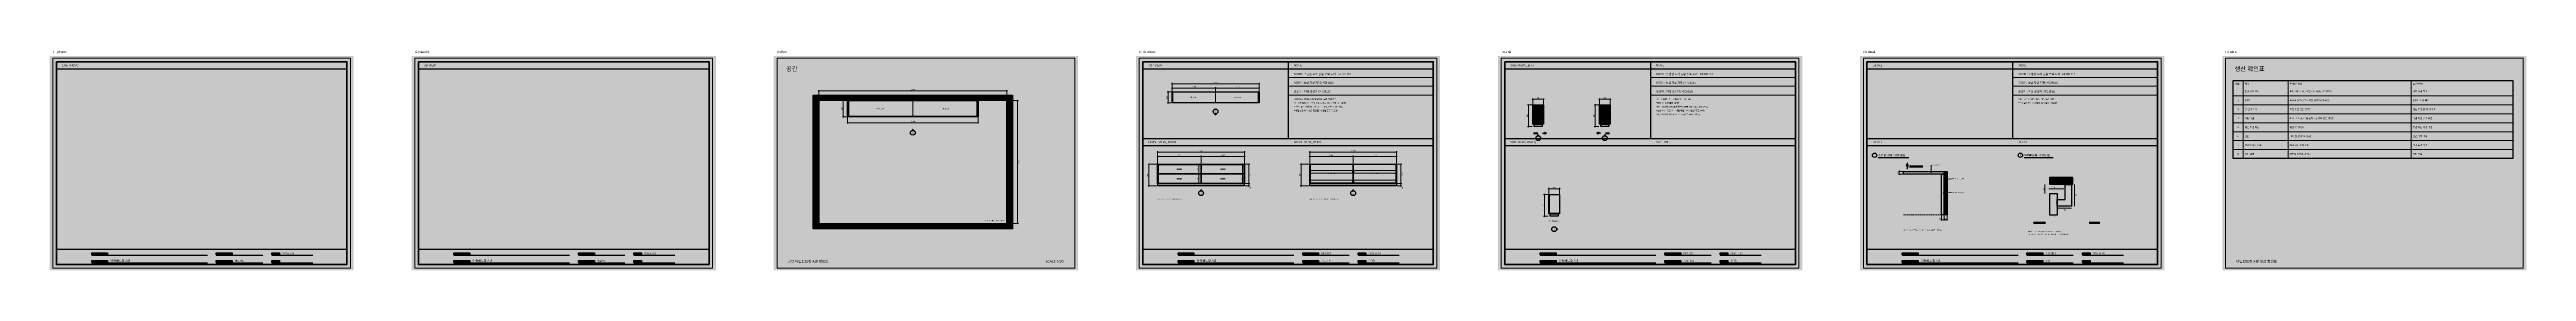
# Model space of a CAD drawing. Header units: millimetres. Extents: x 0 to 3420, y 0 to 304.
import ezdxf
from ezdxf.enums import TextEntityAlignment as Align

# ---------------------------------------------------------------- set-up
doc = ezdxf.new("R2010")
doc.units = ezdxf.units.MM
for name, color, linetype, lineweight, true_color in [('BG', 7, 'Continuous', 0, 0xffffff), ('DIM', 7, 'Continuous', 13, 0x969696), ('FRAME', 7, 'Continuous', 100, 0x000000), ('NOTE_BLUE', 7, 'Continuous', 9, 0x0000ff), ('NOTE_RED', 7, 'Continuous', 25, 0xde0038), ('OUTLINE', 7, 'Continuous', 25, 0x000000), ('SHEET_FRAME_INFO', 7, 'Continuous', 0, 0x5a5a5a), ('TEXT', 7, 'Continuous', 13, 0x000000), ('THIN', 7, 'Continuous', 5, 0x6e6e6e)]:
    doc.layers.add(name, color=color, linetype=linetype, lineweight=lineweight, true_color=true_color)
doc.styles.add('MALGUN', font='malgun.ttf')

msp = doc.modelspace()

# ---------------------------------------------------------------- linework, layer by layer
at = {"layer": 'BG', "lineweight": 0, "true_color": 0xffffff}
for points in [[(0, 0), (420, 0), (0, 297), (420, 297)], [(500, 0), (920, 0), (500, 297), (920, 297)], [(1000, 0), (1420, 0), (1000, 297), (1420, 297)], [(1500, 0), (1920, 0), (1500, 297), (1920, 297)], [(2000, 0), (2420, 0), (2000, 297), (2420, 297)], [(2500, 0), (2920, 0), (2500, 297), (2920, 297)], [(3000, 0), (3420, 0), (3000, 297), (3420, 297)]]:
    msp.add_solid(points, dxfattribs=at)
at = {"layer": 'DIM', "lineweight": 13, "true_color": 0x969696}
for p, q in [((1061.2, 248.5), (1322.8, 248.5)), ((1062, 243.3), (1062, 249.7)), ((1322, 243.3), (1322, 249.7)), ((1549.2, 247), (1543.3, 247)), ((1544.5, 247.8), (1544.5, 231.2)), ((1549.2, 258.5), (1670.8, 258.5)), ((1549.2, 252.5), (1670.8, 252.5)), ((1550, 247.8), (1550, 259.7)), ((1550, 247.8), (1550, 253.7)), ((1610, 247.8), (1610, 253.7)), ((1670, 247.8), (1670, 259.7)), ((1670, 247.8), (1670, 253.7)), ((1101.2, 235), (1094.8, 235)), ((1101.2, 212.5), (1094.8, 212.5)), ((1096, 235.8), (1096, 211.7)), ((1102, 211.7), (1102, 203.3)), ((1282, 211.7), (1282, 203.3)), ((1330.3, 235), (1337.7, 235)), ((1336.5, 235.8), (1336.5, 64.2)), ((1549.2, 232), (1543.3, 232)), ((2047.2, 229), (2040.8, 229)), ((2042, 229.8), (2042, 198.2)), ((2047.2, 237), (2063.8, 237)), ((2048, 229.8), (2048, 238.2)), ((2063, 229.8), (2063, 238.2)), ((2139.2, 229), (2132.8, 229)), ((2134, 229.8), (2134, 198.2)), ((2139.2, 237), (2155.8, 237)), ((2140, 229.8), (2140, 238.2)), ((2155, 229.8), (2155, 238.2)), ((1101.2, 204.5), (1282.8, 204.5)), ((2047.2, 199), (2040.8, 199)), ((2139.2, 199), (2132.8, 199)), ((1529.2, 146.8), (1516.8, 146.8)), ((1518, 147.6), (1518, 116)), ((1529.2, 163.8), (1650.8, 163.8)), ((1529.2, 157.8), (1650.8, 157.8)), ((1530, 147.6), (1530, 165)), ((1530, 147.6), (1530, 159)), ((1587, 147.4667), (1587, 132.7167)), ((1590, 147.6), (1590, 159)), ((1647, 147.4667), (1647, 132.7167)), ((1650, 147.6), (1650, 165)), ((1650, 147.6), (1650, 159)), ((1650.8, 146.8), (1657.2, 146.8)), ((1656, 147.6), (1656, 116)), ((1739.2, 146.8), (1726.8, 146.8)), ((1728, 147.6), (1728, 116)), ((1739.2, 163.8), (1860.8, 163.8)), ((1739.2, 157.8), (1860.8, 157.8)), ((1740, 147.6), (1740, 165)), ((1740, 147.6), (1740, 159)), ((1800, 147.6), (1800, 159)), ((1860, 147.6), (1860, 165)), ((1860, 147.6), (1860, 159)), ((1860.8, 146.8), (1867.2, 146.8)), ((1866, 147.6), (1866, 116)), ((2559.2, 137), (2552.8, 137)), ((2554, 137.8), (2554, 132.2)), ((1529.2, 116.8), (1516.8, 116.8)), ((1587, 134.2167), (1587, 119.4667)), ((1647, 134.2167), (1647, 119.4667)), ((1650.8, 120.1333), (1657.2, 120.1333)), ((1650.8, 116.8), (1657.2, 116.8)), ((1739.2, 116.8), (1726.8, 116.8)), ((1860.8, 120.1333), (1867.2, 120.1333)), ((1860.8, 116.8), (1867.2, 116.8)), ((2069.2, 105), (2062.8, 105)), ((2064, 105.8), (2064, 74.2)), ((2069.2, 113), (2085.8, 113)), ((2070, 105.8), (2070, 114.2)), ((2085, 105.8), (2085, 114.2)), ((2559.2, 133), (2552.8, 133)), ((2069.2, 75), (2062.8, 75)), ((2611.6, 70), (2620.8, 70)), ((2612.4, 76.2), (2612.4, 68.8)), ((2616, 76.2), (2616, 68.8)), ((2620, 76.2), (2620, 68.8)), ((1330.3, 65), (1337.7, 65))]:
    msp.add_line(p, q, dxfattribs=at)
at = {"layer": 'DIM', "lineweight": 13, "true_color": 0x5a5a5a}
for p, q in [((1061.3, 247.8), (1062.7, 249.2)), ((1321.3, 247.8), (1322.7, 249.2)), ((1543.8, 246.3), (1545.2, 247.7)), ((1549.3, 257.8), (1550.7, 259.2)), ((1549.3, 251.8), (1550.7, 253.2)), ((1609.3, 251.8), (1610.7, 253.2)), ((1669.3, 257.8), (1670.7, 259.2)), ((1669.3, 251.8), (1670.7, 253.2)), ((1095.3, 234.3), (1096.7, 235.7)), ((1095.3, 211.8), (1096.7, 213.2)), ((1335.8, 234.3), (1337.2, 235.7)), ((1543.8, 231.3), (1545.2, 232.7)), ((2041.3, 228.3), (2042.7, 229.7)), ((2047.3, 236.3), (2048.7, 237.7)), ((2062.3, 236.3), (2063.7, 237.7)), ((2133.3, 228.3), (2134.7, 229.7)), ((2139.3, 236.3), (2140.7, 237.7)), ((2154.3, 236.3), (2155.7, 237.7)), ((1101.3, 203.8), (1102.7, 205.2)), ((1281.3, 203.8), (1282.7, 205.2)), ((2041.3, 198.3), (2042.7, 199.7)), ((2133.3, 198.3), (2134.7, 199.7)), ((1517.3, 146.1), (1518.7, 147.5)), ((1529.3, 163.1), (1530.7, 164.5)), ((1529.3, 157.1), (1530.7, 158.5)), ((1586.3, 145.9667), (1587.7, 147.3667)), ((1589.3, 157.1), (1590.7, 158.5)), ((1646.3, 145.9667), (1647.7, 147.3667)), ((1649.3, 163.1), (1650.7, 164.5)), ((1649.3, 157.1), (1650.7, 158.5)), ((1655.3, 146.1), (1656.7, 147.5)), ((1727.3, 146.1), (1728.7, 147.5)), ((1739.3, 163.1), (1740.7, 164.5)), ((1739.3, 157.1), (1740.7, 158.5)), ((1799.3, 157.1), (1800.7, 158.5)), ((1859.3, 163.1), (1860.7, 164.5)), ((1859.3, 157.1), (1860.7, 158.5)), ((1865.3, 146.1), (1866.7, 147.5)), ((2553.3, 136.3), (2554.7, 137.7)), ((1517.3, 116.1), (1518.7, 117.5)), ((1586.3, 132.8167), (1587.7, 134.2167)), ((1586.3, 132.7167), (1587.7, 134.1167)), ((1586.3, 119.5667), (1587.7, 120.9667)), ((1646.3, 132.8167), (1647.7, 134.2167)), ((1646.3, 132.7167), (1647.7, 134.1167)), ((1646.3, 119.5667), (1647.7, 120.9667)), ((1655.3, 119.4333), (1656.7, 120.8333)), ((1655.3, 116.1), (1656.7, 117.5)), ((1727.3, 116.1), (1728.7, 117.5)), ((1865.3, 119.4333), (1866.7, 120.8333)), ((1865.3, 116.1), (1866.7, 117.5)), ((2063.3, 104.3), (2064.7, 105.7)), ((2069.3, 112.3), (2070.7, 113.7)), ((2084.3, 112.3), (2085.7, 113.7)), ((2553.3, 132.3), (2554.7, 133.7)), ((2063.3, 74.3), (2064.7, 75.7)), ((2611.7, 69.3), (2613.1, 70.7)), ((2615.3, 69.3), (2616.7, 70.7)), ((2619.3, 69.3), (2620.7, 70.7)), ((1335.8, 64.3), (1337.2, 65.7))]:
    msp.add_line(p, q, dxfattribs=at)
at = {"layer": 'FRAME', "lineweight": 25, "true_color": 0x000000}
for p, q in [((9.4, 279), (410.6, 279)), ((509.4, 279), (910.6, 279)), ((1509.4, 279), (1910.6, 279)), ((1710.3, 288.4), (1710.3, 182.7)), ((2009.4, 279), (2410.6, 279)), ((2210.3, 288.4), (2210.3, 182.7)), ((2509.4, 279), (2910.6, 279)), ((2710.3, 288.4), (2710.3, 182.7)), ((1509.4, 182.7), (1910.6, 182.7)), ((1509.4, 172.8), (1910.6, 172.8)), ((2009.4, 182.7), (2410.6, 182.7)), ((2009.4, 172.8), (2410.6, 172.8)), ((2509.4, 182.7), (2910.6, 182.7)), ((2509.4, 172.8), (2910.6, 172.8)), ((2525, 156.2), (2567.336, 156.2)), ((2726.3, 156.2), (2766.512, 156.2)), ((9.4, 29.5), (410.6, 29.5)), ((509.4, 29.5), (910.6, 29.5)), ((1509.4, 29.5), (1910.6, 29.5)), ((2009.4, 29.5), (2410.6, 29.5)), ((2509.4, 29.5), (2910.6, 29.5))]:
    msp.add_line(p, q, dxfattribs=at)
at = {"layer": 'FRAME', "lineweight": 13, "true_color": 0x000000}
for p, q in [((1710.3, 266.9), (1910.6, 266.9)), ((1710.3, 254.9), (1910.6, 254.9)), ((1710.3, 242.8), (1910.6, 242.8)), ((2210.3, 266.9), (2410.6, 266.9)), ((2210.3, 254.9), (2410.6, 254.9)), ((2210.3, 242.8), (2410.6, 242.8)), ((2710.3, 266.9), (2910.6, 266.9)), ((2710.3, 254.9), (2910.6, 254.9)), ((2710.3, 242.8), (2910.6, 242.8)), ((3015, 241.6), (3401, 241.6)), ((3029, 263), (3029, 154.8)), ((3091, 263), (3091, 154.8)), ((3261, 263), (3261, 154.8)), ((3015, 229.2), (3401, 229.2)), ((3015, 216.8), (3401, 216.8)), ((3015, 204.4), (3401, 204.4)), ((3015, 192), (3401, 192)), ((3015, 179.6), (3401, 179.6)), ((3015, 167.2), (3401, 167.2))]:
    msp.add_line(p, q, dxfattribs=at)
for points in [[(4.5, 293.8), (415.5, 293.8), (415.5, 3.1), (4.5, 3.1)], [(504.5, 293.8), (915.5, 293.8), (915.5, 3.1), (504.5, 3.1)], [(1004.5, 293.8), (1415.5, 293.8), (1415.5, 3.1), (1004.5, 3.1)], [(1504.5, 293.8), (1915.5, 293.8), (1915.5, 3.1), (1504.5, 3.1)], [(2004.5, 293.8), (2415.5, 293.8), (2415.5, 3.1), (2004.5, 3.1)], [(2504.5, 293.8), (2915.5, 293.8), (2915.5, 3.1), (2504.5, 3.1)], [(3004.5, 293.8), (3415.5, 293.8), (3415.5, 3.1), (3004.5, 3.1)]]:
    msp.add_lwpolyline(points, close=True, dxfattribs=at)
at = {"layer": 'FRAME', "lineweight": 100, "true_color": 0x000000}
for points in [[(9.4, 288.9), (410.6, 288.9), (410.6, 8), (9.4, 8)], [(509.4, 288.9), (910.6, 288.9), (910.6, 8), (509.4, 8)], [(1509.4, 288.9), (1910.6, 288.9), (1910.6, 8), (1509.4, 8)], [(2009.4, 288.9), (2410.6, 288.9), (2410.6, 8), (2009.4, 8)], [(2509.4, 288.9), (2910.6, 288.9), (2910.6, 8), (2509.4, 8)]]:
    msp.add_lwpolyline(points, close=True, dxfattribs=at)
at = {"layer": 'FRAME', "lineweight": 25, "true_color": 0x000000}
msp.add_lwpolyline([(3015, 263), (3401, 263), (3401, 154.8), (3015, 154.8)], close=True, dxfattribs=at)
at = {"layer": 'FRAME', "lineweight": 0, "true_color": 0x555555}
for points in [[(3015, 263), (3401, 263), (3015, 254), (3401, 254)], [(58.2, 24.3), (80.2, 24.3), (58.2, 21.6), (80.2, 21.6)], [(58.2, 13.6), (80.2, 13.6), (58.2, 10.9), (80.2, 10.9)], [(230.3, 24.3), (252.3, 24.3), (230.3, 21.6), (252.3, 21.6)], [(230.3, 13.6), (252.3, 13.6), (230.3, 10.9), (252.3, 10.9)], [(306.9, 24.3), (317.4, 24.3), (306.9, 21.6), (317.4, 21.6)], [(306.9, 13.6), (317.4, 13.6), (306.9, 10.9), (317.4, 10.9)], [(558.2, 24.3), (580.2, 24.3), (558.2, 21.6), (580.2, 21.6)], [(558.2, 13.6), (580.2, 13.6), (558.2, 10.9), (580.2, 10.9)], [(730.3, 24.3), (752.3, 24.3), (730.3, 21.6), (752.3, 21.6)], [(730.3, 13.6), (752.3, 13.6), (730.3, 10.9), (752.3, 10.9)], [(806.9, 24.3), (817.4, 24.3), (806.9, 21.6), (817.4, 21.6)], [(806.9, 13.6), (817.4, 13.6), (806.9, 10.9), (817.4, 10.9)], [(1558.2, 24.3), (1580.2, 24.3), (1558.2, 21.6), (1580.2, 21.6)], [(1558.2, 13.6), (1580.2, 13.6), (1558.2, 10.9), (1580.2, 10.9)], [(1730.3, 24.3), (1752.3, 24.3), (1730.3, 21.6), (1752.3, 21.6)], [(1730.3, 13.6), (1752.3, 13.6), (1730.3, 10.9), (1752.3, 10.9)], [(1806.9, 24.3), (1817.4, 24.3), (1806.9, 21.6), (1817.4, 21.6)], [(1806.9, 13.6), (1817.4, 13.6), (1806.9, 10.9), (1817.4, 10.9)], [(2058.2, 24.3), (2080.2, 24.3), (2058.2, 21.6), (2080.2, 21.6)], [(2058.2, 13.6), (2080.2, 13.6), (2058.2, 10.9), (2080.2, 10.9)], [(2230.3, 24.3), (2252.3, 24.3), (2230.3, 21.6), (2252.3, 21.6)], [(2230.3, 13.6), (2252.3, 13.6), (2230.3, 10.9), (2252.3, 10.9)], [(2306.9, 24.3), (2317.4, 24.3), (2306.9, 21.6), (2317.4, 21.6)], [(2306.9, 13.6), (2317.4, 13.6), (2306.9, 10.9), (2317.4, 10.9)], [(2558.2, 24.3), (2580.2, 24.3), (2558.2, 21.6), (2580.2, 21.6)], [(2558.2, 13.6), (2580.2, 13.6), (2558.2, 10.9), (2580.2, 10.9)], [(2730.3, 24.3), (2752.3, 24.3), (2730.3, 21.6), (2752.3, 21.6)], [(2730.3, 13.6), (2752.3, 13.6), (2730.3, 10.9), (2752.3, 10.9)], [(2806.9, 24.3), (2817.4, 24.3), (2806.9, 21.6), (2817.4, 21.6)], [(2806.9, 13.6), (2817.4, 13.6), (2806.9, 10.9), (2817.4, 10.9)]]:
    msp.add_solid(points, dxfattribs=at)
at = {"layer": 'NOTE_BLUE', "lineweight": 9, "true_color": 0x0000ff}
for p, q in [((2598, 145.7), (2598, 135)), ((2626, 107.7), (2614.2, 107)), ((2626, 126.7), (2618, 126)), ((2755, 119), (2755, 106.5)), ((2760.5, 113), (2781, 113)), ((2796, 119), (2796, 89)), ((2772, 86), (2792, 86))]:
    msp.add_line(p, q, dxfattribs=at)
at = {"layer": 'OUTLINE', "lineweight": 25, "true_color": 0x000000}
for p, q in [((1590, 120.1333), (1590, 146.8)), ((58.2, 20.8), (218, 20.8)), ((58.2, 10.6), (218, 10.6)), ((230.3, 20.8), (294.3, 20.8)), ((230.3, 10.6), (294.3, 10.6)), ((306.9, 20.8), (363.4, 20.8)), ((306.9, 10.6), (363.4, 10.6)), ((558.2, 20.8), (718, 20.8)), ((558.2, 10.6), (718, 10.6)), ((730.3, 20.8), (794.3, 20.8)), ((730.3, 10.6), (794.3, 10.6)), ((806.9, 20.8), (863.4, 20.8)), ((806.9, 10.6), (863.4, 10.6)), ((1558.2, 20.8), (1718, 20.8)), ((1558.2, 10.6), (1718, 10.6)), ((1730.3, 20.8), (1794.3, 20.8)), ((1730.3, 10.6), (1794.3, 10.6)), ((1806.9, 20.8), (1863.4, 20.8)), ((1806.9, 10.6), (1863.4, 10.6)), ((2058.2, 20.8), (2218, 20.8)), ((2058.2, 10.6), (2218, 10.6)), ((2230.3, 20.8), (2294.3, 20.8)), ((2230.3, 10.6), (2294.3, 10.6)), ((2306.9, 20.8), (2363.4, 20.8)), ((2306.9, 10.6), (2363.4, 10.6)), ((2558.2, 20.8), (2718, 20.8)), ((2558.2, 10.6), (2718, 10.6)), ((2730.3, 20.8), (2794.3, 20.8)), ((2730.3, 10.6), (2794.3, 10.6)), ((2806.9, 20.8), (2863.4, 20.8)), ((2806.9, 10.6), (2863.4, 10.6))]:
    msp.add_line(p, q, dxfattribs=at)
for points in [[(1054.5, 242.5), (1329.5, 242.5), (1329.5, 235), (1054.5, 235)], [(1550, 247), (1550.6667, 247), (1550.6667, 232), (1550, 232)], [(1550, 247), (1670, 247), (1670, 232), (1550, 232)], [(1669.3333, 247), (1670, 247), (1670, 232), (1669.3333, 232)], [(1054.5, 235), (1062, 235), (1062, 65), (1054.5, 65)], [(1102, 235), (1103, 235), (1103, 212.5), (1102, 212.5)], [(1102, 235), (1282, 235), (1282, 212.5), (1102, 212.5)], [(1281, 235), (1282, 235), (1282, 212.5), (1281, 212.5)], [(1322, 235), (1329.5, 235), (1329.5, 65), (1322, 65)], [(2048, 229), (2063, 229), (2063, 202.3333), (2048, 202.3333)], [(2140, 229), (2155, 229), (2155, 202.3333), (2140, 202.3333)], [(2050, 202.3333), (2061, 202.3333), (2061, 199), (2050, 199)], [(2142, 202.3333), (2153, 202.3333), (2153, 199), (2142, 199)], [(1530, 146.8), (1650, 146.8), (1650, 120.1333), (1530, 120.1333)], [(1530, 146.8), (1530.6667, 146.8), (1530.6667, 120.1333), (1530, 120.1333)], [(1530.1, 146.6667), (1589.9, 146.6667), (1589.9, 133.5167), (1530.1, 133.5167)], [(1590.1, 146.6667), (1649.9, 146.6667), (1649.9, 133.5167), (1590.1, 133.5167)], [(1649.3333, 146.8), (1650, 146.8), (1650, 120.1333), (1649.3333, 120.1333)], [(1740, 146.8), (1860, 146.8), (1860, 120.1333), (1740, 120.1333)], [(1740, 146.8), (1740.6667, 146.8), (1740.6667, 120.1333), (1740, 120.1333)], [(1859.3333, 146.8), (1860, 146.8), (1860, 120.1333), (1859.3333, 120.1333)], [(2560, 137), (2616, 137), (2616, 133), (2560, 133)], [(2616, 137), (2620, 137), (2620, 77), (2616, 77)], [(1530.1, 133.4167), (1589.9, 133.4167), (1589.9, 120.2667), (1530.1, 120.2667)], [(1530.3333, 120.1333), (1649.6667, 120.1333), (1649.6667, 116.8), (1530.3333, 116.8)], [(1590.1, 133.4167), (1649.9, 133.4167), (1649.9, 120.2667), (1590.1, 120.2667)], [(1740.3333, 120.1333), (1859.6667, 120.1333), (1859.6667, 116.8), (1740.3333, 116.8)], [(2070, 104.8667), (2070.6667, 104.8667), (2070.6667, 91.7167), (2070, 91.7167)], [(2070, 104.1667), (2070.6667, 104.1667), (2070.6667, 78.4667), (2070, 78.4667)], [(2070.6667, 105), (2084.7, 105), (2084.7, 78.3333), (2070.6667, 78.3333)], [(2612.4, 133), (2616, 133), (2616, 77), (2612.4, 77)], [(2762, 129), (2793, 129), (2793, 119), (2762, 119)], [(2762, 106.5), (2772, 106.5), (2772, 76.5), (2762, 76.5)], [(2783, 119), (2792, 119), (2792, 89), (2772, 89), (2772, 98), (2783, 98)], [(2070, 91.6167), (2070.6667, 91.6167), (2070.6667, 78.4667), (2070, 78.4667)], [(2072, 78.3333), (2083, 78.3333), (2083, 75), (2072, 75)], [(1054.5, 65), (1329.5, 65), (1329.5, 57.5), (1054.5, 57.5)], [(58.2, 24.3), (80.2, 24.3), (80.2, 21.6), (58.2, 21.6)], [(58.2, 13.6), (80.2, 13.6), (80.2, 10.9), (58.2, 10.9)], [(230.3, 24.3), (252.3, 24.3), (252.3, 21.6), (230.3, 21.6)], [(230.3, 13.6), (252.3, 13.6), (252.3, 10.9), (230.3, 10.9)], [(306.9, 24.3), (317.4, 24.3), (317.4, 21.6), (306.9, 21.6)], [(306.9, 13.6), (317.4, 13.6), (317.4, 10.9), (306.9, 10.9)], [(558.2, 24.3), (580.2, 24.3), (580.2, 21.6), (558.2, 21.6)], [(558.2, 13.6), (580.2, 13.6), (580.2, 10.9), (558.2, 10.9)], [(730.3, 24.3), (752.3, 24.3), (752.3, 21.6), (730.3, 21.6)], [(730.3, 13.6), (752.3, 13.6), (752.3, 10.9), (730.3, 10.9)], [(806.9, 24.3), (817.4, 24.3), (817.4, 21.6), (806.9, 21.6)], [(806.9, 13.6), (817.4, 13.6), (817.4, 10.9), (806.9, 10.9)], [(1558.2, 24.3), (1580.2, 24.3), (1580.2, 21.6), (1558.2, 21.6)], [(1558.2, 13.6), (1580.2, 13.6), (1580.2, 10.9), (1558.2, 10.9)], [(1730.3, 24.3), (1752.3, 24.3), (1752.3, 21.6), (1730.3, 21.6)], [(1730.3, 13.6), (1752.3, 13.6), (1752.3, 10.9), (1730.3, 10.9)], [(1806.9, 24.3), (1817.4, 24.3), (1817.4, 21.6), (1806.9, 21.6)], [(1806.9, 13.6), (1817.4, 13.6), (1817.4, 10.9), (1806.9, 10.9)], [(2058.2, 24.3), (2080.2, 24.3), (2080.2, 21.6), (2058.2, 21.6)], [(2058.2, 13.6), (2080.2, 13.6), (2080.2, 10.9), (2058.2, 10.9)], [(2230.3, 24.3), (2252.3, 24.3), (2252.3, 21.6), (2230.3, 21.6)], [(2230.3, 13.6), (2252.3, 13.6), (2252.3, 10.9), (2230.3, 10.9)], [(2306.9, 24.3), (2317.4, 24.3), (2317.4, 21.6), (2306.9, 21.6)], [(2306.9, 13.6), (2317.4, 13.6), (2317.4, 10.9), (2306.9, 10.9)], [(2558.2, 24.3), (2580.2, 24.3), (2580.2, 21.6), (2558.2, 21.6)], [(2558.2, 13.6), (2580.2, 13.6), (2580.2, 10.9), (2558.2, 10.9)], [(2730.3, 24.3), (2752.3, 24.3), (2752.3, 21.6), (2730.3, 21.6)], [(2730.3, 13.6), (2752.3, 13.6), (2752.3, 10.9), (2730.3, 10.9)], [(2806.9, 24.3), (2817.4, 24.3), (2817.4, 21.6), (2806.9, 21.6)], [(2806.9, 13.6), (2817.4, 13.6), (2817.4, 10.9), (2806.9, 10.9)]]:
    msp.add_lwpolyline(points, close=True, dxfattribs=at)
for centre, radius in [((1610, 220), 3.3), ((1192, 190.5), 3.3), ((2055.5, 183), 3.3), ((2147.5, 183), 3.3), ((2520, 159.3), 3), ((2721.3, 159.3), 3), ((1590, 106.8), 3.3), ((1800, 106.8), 3.3), ((2077.5, 57), 3.3)]:
    msp.add_circle(centre, radius, dxfattribs=at)
at = {"layer": 'OUTLINE', "lineweight": 0, "true_color": 0x000000}
for points in [[(1607.6, 216.7), (1612.4, 216.7), (1610, 214.1)], [(1189.6, 193.8), (1194.4, 193.8), (1192, 196.4)], [(2053.1, 186.3), (2057.9, 186.3), (2055.5, 188.9)], [(2061, 189.3), (2068, 190), (2064.85, 192.1)], [(2061, 189.3), (2064.85, 192.1), (2064.85, 190.7)], [(2061, 189.3), (2064.85, 190.7), (2061, 190.7)], [(2061, 189.3), (2064.85, 187.9), (2068, 190)], [(2061, 189.3), (2064.85, 189.3), (2064.85, 187.9)], [(2142, 190.7), (2138.15, 192.1), (2135, 190)], [(2142, 190.7), (2135, 190), (2138.15, 187.9)], [(2142, 190.7), (2138.15, 190.7), (2138.15, 192.1)], [(2142, 190.7), (2138.15, 187.9), (2138.15, 189.3)], [(2142, 190.7), (2138.15, 189.3), (2142, 189.3)], [(2145.1, 186.3), (2149.9, 186.3), (2147.5, 188.9)], [(2565.7, 140), (2565, 150), (2562.9, 145.5)], [(2565.7, 140), (2562.9, 145.5), (2564.3, 145.5)], [(2565.7, 140), (2564.3, 145.5), (2564.3, 140)], [(2565.7, 140), (2567.1, 145.5), (2565, 150)], [(2565.7, 140), (2565.7, 145.5), (2567.1, 145.5)], [(1587.6, 110.1), (1592.4, 110.1), (1590, 112.7)], [(1797.6, 110.1), (1802.4, 110.1), (1800, 112.7)], [(2080.8, 59.4), (2080.8, 54.6), (2083.4, 57)]]:
    msp.add_solid(points, dxfattribs=at)
at = {"layer": 'OUTLINE', "lineweight": 0, "true_color": 0xe1e1e1}
for points in [[(2048.82, 190.98), (2055, 190.98), (2048.82, 188.23), (2055, 188.23)], [(2148, 190.98), (2154.18, 190.98), (2148, 188.23), (2154.18, 188.23)], [(2568, 145.34), (2586.614, 145.34), (2568, 142.09), (2586.614, 142.09)], [(2739, 67.16), (2756.336, 67.16), (2739, 64.16), (2756.336, 64.16)], [(2815.944, 67.16), (2831, 67.16), (2815.944, 64.16), (2831, 64.16)]]:
    msp.add_solid(points, dxfattribs=at)
at = {"layer": 'OUTLINE', "lineweight": 0, "true_color": 0x0000ff}
msp.add_solid([(2781, 113), (2779.4, 113.8), (2779.4, 112.2)], dxfattribs=at)
at = {"layer": 'THIN', "lineweight": 5, "true_color": 0xa5a5a5}
for p, q in [((1054.5, 240.9), (1056.1, 242.5)), ((1054.5, 239.3), (1057.7, 242.5)), ((1054.5, 237.7), (1059.3, 242.5)), ((1054.5, 236.1), (1060.9, 242.5)), ((1055, 235), (1062.5, 242.5)), ((1056.6, 235), (1064.1, 242.5)), ((1058.2, 235), (1065.7, 242.5)), ((1059.8, 235), (1067.3, 242.5)), ((1061.4, 235), (1068.9, 242.5)), ((1063, 235), (1070.5, 242.5)), ((1064.6, 235), (1072.1, 242.5)), ((1066.2, 235), (1073.7, 242.5)), ((1067.8, 235), (1075.3, 242.5)), ((1069.4, 235), (1076.9, 242.5)), ((1071, 235), (1078.5, 242.5)), ((1072.6, 235), (1080.1, 242.5)), ((1074.2, 235), (1081.7, 242.5)), ((1075.8, 235), (1083.3, 242.5)), ((1077.4, 235), (1084.9, 242.5)), ((1079, 235), (1086.5, 242.5)), ((1080.6, 235), (1088.1, 242.5)), ((1082.2, 235), (1089.7, 242.5)), ((1083.8, 235), (1091.3, 242.5)), ((1085.4, 235), (1092.9, 242.5)), ((1087, 235), (1094.5, 242.5)), ((1088.6, 235), (1096.1, 242.5)), ((1090.2, 235), (1097.7, 242.5)), ((1091.8, 235), (1099.3, 242.5)), ((1093.4, 235), (1100.9, 242.5)), ((1095, 235), (1102.5, 242.5)), ((1096.6, 235), (1104.1, 242.5)), ((1098.2, 235), (1105.7, 242.5)), ((1099.8, 235), (1107.3, 242.5)), ((1101.4, 235), (1108.9, 242.5)), ((1103, 235), (1110.5, 242.5)), ((1104.6, 235), (1112.1, 242.5)), ((1106.2, 235), (1113.7, 242.5)), ((1107.8, 235), (1115.3, 242.5)), ((1109.4, 235), (1116.9, 242.5)), ((1111, 235), (1118.5, 242.5)), ((1112.6, 235), (1120.1, 242.5)), ((1114.2, 235), (1121.7, 242.5)), ((1115.8, 235), (1123.3, 242.5)), ((1117.4, 235), (1124.9, 242.5)), ((1119, 235), (1126.5, 242.5)), ((1120.6, 235), (1128.1, 242.5)), ((1122.2, 235), (1129.7, 242.5)), ((1123.8, 235), (1131.3, 242.5)), ((1125.4, 235), (1132.9, 242.5)), ((1127, 235), (1134.5, 242.5)), ((1128.6, 235), (1136.1, 242.5)), ((1130.2, 235), (1137.7, 242.5)), ((1131.8, 235), (1139.3, 242.5)), ((1133.4, 235), (1140.9, 242.5)), ((1135, 235), (1142.5, 242.5)), ((1136.6, 235), (1144.1, 242.5)), ((1138.2, 235), (1145.7, 242.5)), ((1139.8, 235), (1147.3, 242.5)), ((1141.4, 235), (1148.9, 242.5)), ((1143, 235), (1150.5, 242.5)), ((1144.6, 235), (1152.1, 242.5)), ((1146.2, 235), (1153.7, 242.5)), ((1147.8, 235), (1155.3, 242.5)), ((1149.4, 235), (1156.9, 242.5)), ((1151, 235), (1158.5, 242.5)), ((1152.6, 235), (1160.1, 242.5)), ((1154.2, 235), (1161.7, 242.5)), ((1155.8, 235), (1163.3, 242.5)), ((1157.4, 235), (1164.9, 242.5)), ((1159, 235), (1166.5, 242.5)), ((1160.6, 235), (1168.1, 242.5)), ((1162.2, 235), (1169.7, 242.5)), ((1163.8, 235), (1171.3, 242.5)), ((1165.4, 235), (1172.9, 242.5)), ((1167, 235), (1174.5, 242.5)), ((1168.6, 235), (1176.1, 242.5)), ((1170.2, 235), (1177.7, 242.5)), ((1171.8, 235), (1179.3, 242.5)), ((1173.4, 235), (1180.9, 242.5)), ((1175, 235), (1182.5, 242.5)), ((1176.6, 235), (1184.1, 242.5)), ((1178.2, 235), (1185.7, 242.5)), ((1179.8, 235), (1187.3, 242.5)), ((1181.4, 235), (1188.9, 242.5)), ((1183, 235), (1190.5, 242.5)), ((1184.6, 235), (1192.1, 242.5)), ((1186.2, 235), (1193.7, 242.5)), ((1187.8, 235), (1195.3, 242.5)), ((1189.4, 235), (1196.9, 242.5)), ((1191, 235), (1198.5, 242.5)), ((1192.6, 235), (1200.1, 242.5)), ((1194.2, 235), (1201.7, 242.5)), ((1195.8, 235), (1203.3, 242.5)), ((1197.4, 235), (1204.9, 242.5)), ((1199, 235), (1206.5, 242.5)), ((1200.6, 235), (1208.1, 242.5)), ((1202.2, 235), (1209.7, 242.5)), ((1203.8, 235), (1211.3, 242.5)), ((1205.4, 235), (1212.9, 242.5)), ((1207, 235), (1214.5, 242.5)), ((1208.6, 235), (1216.1, 242.5)), ((1210.2, 235), (1217.7, 242.5)), ((1211.8, 235), (1219.3, 242.5)), ((1213.4, 235), (1220.9, 242.5)), ((1215, 235), (1222.5, 242.5)), ((1216.6, 235), (1224.1, 242.5)), ((1218.2, 235), (1225.7, 242.5)), ((1219.8, 235), (1227.3, 242.5)), ((1221.4, 235), (1228.9, 242.5)), ((1223, 235), (1230.5, 242.5)), ((1224.6, 235), (1232.1, 242.5)), ((1226.2, 235), (1233.7, 242.5)), ((1227.8, 235), (1235.3, 242.5)), ((1229.4, 235), (1236.9, 242.5)), ((1231, 235), (1238.5, 242.5)), ((1232.6, 235), (1240.1, 242.5)), ((1234.2, 235), (1241.7, 242.5)), ((1235.8, 235), (1243.3, 242.5)), ((1237.4, 235), (1244.9, 242.5)), ((1239, 235), (1246.5, 242.5)), ((1240.6, 235), (1248.1, 242.5)), ((1242.2, 235), (1249.7, 242.5)), ((1243.8, 235), (1251.3, 242.5)), ((1245.4, 235), (1252.9, 242.5)), ((1247, 235), (1254.5, 242.5)), ((1248.6, 235), (1256.1, 242.5)), ((1250.2, 235), (1257.7, 242.5)), ((1251.8, 235), (1259.3, 242.5)), ((1253.4, 235), (1260.9, 242.5)), ((1255, 235), (1262.5, 242.5)), ((1256.6, 235), (1264.1, 242.5)), ((1258.2, 235), (1265.7, 242.5)), ((1259.8, 235), (1267.3, 242.5)), ((1261.4, 235), (1268.9, 242.5)), ((1263, 235), (1270.5, 242.5)), ((1264.6, 235), (1272.1, 242.5)), ((1266.2, 235), (1273.7, 242.5)), ((1267.8, 235), (1275.3, 242.5)), ((1269.4, 235), (1276.9, 242.5)), ((1271, 235), (1278.5, 242.5)), ((1272.6, 235), (1280.1, 242.5)), ((1274.2, 235), (1281.7, 242.5)), ((1275.8, 235), (1283.3, 242.5)), ((1277.4, 235), (1284.9, 242.5)), ((1279, 235), (1286.5, 242.5)), ((1280.6, 235), (1288.1, 242.5)), ((1282.2, 235), (1289.7, 242.5)), ((1283.8, 235), (1291.3, 242.5)), ((1285.4, 235), (1292.9, 242.5)), ((1287, 235), (1294.5, 242.5)), ((1288.6, 235), (1296.1, 242.5)), ((1290.2, 235), (1297.7, 242.5)), ((1291.8, 235), (1299.3, 242.5)), ((1293.4, 235), (1300.9, 242.5)), ((1295, 235), (1302.5, 242.5)), ((1296.6, 235), (1304.1, 242.5)), ((1298.2, 235), (1305.7, 242.5)), ((1299.8, 235), (1307.3, 242.5)), ((1301.4, 235), (1308.9, 242.5)), ((1303, 235), (1310.5, 242.5)), ((1304.6, 235), (1312.1, 242.5)), ((1306.2, 235), (1313.7, 242.5)), ((1307.8, 235), (1315.3, 242.5)), ((1309.4, 235), (1316.9, 242.5)), ((1311, 235), (1318.5, 242.5)), ((1312.6, 235), (1320.1, 242.5)), ((1314.2, 235), (1321.7, 242.5)), ((1315.8, 235), (1323.3, 242.5)), ((1317.4, 235), (1324.9, 242.5)), ((1319, 235), (1326.5, 242.5)), ((1320.6, 235), (1328.1, 242.5)), ((1322.2, 235), (1329.5, 242.3)), ((1323.8, 235), (1329.5, 240.7)), ((1550, 246.55), (1550.45, 247)), ((1550, 246.1), (1550.6667, 246.7667)), ((1550, 245.65), (1550.6667, 246.3167)), ((1550, 245.2), (1550.6667, 245.8667)), ((1550, 244.75), (1550.6667, 245.4167)), ((1550, 244.3), (1550.6667, 244.9667)), ((1550, 243.85), (1550.6667, 244.5167)), ((1550, 243.4), (1550.6667, 244.0667)), ((1550, 242.95), (1550.6667, 243.6167)), ((1550, 242.5), (1550.6667, 243.1667)), ((1550, 242.05), (1550.6667, 242.7167)), ((1550, 241.6), (1550.6667, 242.2667)), ((1550, 241.15), (1550.6667, 241.8167)), ((1550, 240.7), (1550.6667, 241.3667)), ((1550, 240.25), (1550.6667, 240.9167)), ((1550, 239.8), (1550.6667, 240.4667)), ((1550, 239.35), (1550.6667, 240.0167)), ((1550, 238.9), (1550.6667, 239.5667)), ((1669.3333, 246.55), (1669.7833, 247)), ((1669.3333, 246.1), (1670, 246.7667)), ((1669.3333, 245.65), (1670, 246.3167)), ((1669.3333, 245.2), (1670, 245.8667)), ((1669.3333, 244.75), (1670, 245.4167)), ((1669.3333, 244.3), (1670, 244.9667)), ((1669.3333, 243.85), (1670, 244.5167)), ((1669.3333, 243.4), (1670, 244.0667)), ((1669.3333, 242.95), (1670, 243.6167)), ((1669.3333, 242.5), (1670, 243.1667)), ((1669.3333, 242.05), (1670, 242.7167)), ((1669.3333, 241.6), (1670, 242.2667)), ((1669.3333, 241.15), (1670, 241.8167)), ((1669.3333, 240.7), (1670, 241.3667)), ((1669.3333, 240.25), (1670, 240.9167)), ((1669.3333, 239.8), (1670, 240.4667)), ((1669.3333, 239.35), (1670, 240.0167)), ((1669.3333, 238.9), (1670, 239.5667)), ((1054.5, 233.4), (1056.1, 235)), ((1054.5, 231.8), (1057.7, 235)), ((1054.5, 230.2), (1059.3, 235)), ((1054.5, 228.6), (1060.9, 235)), ((1054.5, 227), (1062, 234.5)), ((1054.5, 225.4), (1062, 232.9)), ((1054.5, 223.8), (1062, 231.3)), ((1054.5, 222.2), (1062, 229.7)), ((1054.5, 220.6), (1062, 228.1)), ((1054.5, 219), (1062, 226.5)), ((1054.5, 217.4), (1062, 224.9)), ((1054.5, 215.8), (1062, 223.3)), ((1054.5, 214.2), (1062, 221.7)), ((1054.5, 212.6), (1062, 220.1)), ((1054.5, 211), (1062, 218.5)), ((1054.5, 209.4), (1062, 216.9)), ((1054.5, 207.8), (1062, 215.3)), ((1054.5, 206.2), (1062, 213.7)), ((1054.5, 204.6), (1062, 212.1)), ((1054.5, 203), (1062, 210.5)), ((1054.5, 201.4), (1062, 208.9)), ((1054.5, 199.8), (1062, 207.3)), ((1054.5, 198.2), (1062, 205.7)), ((1102, 234.55), (1102.45, 235)), ((1102, 234.1), (1102.9, 235)), ((1102, 233.65), (1103, 234.65)), ((1102, 233.2), (1103, 234.2)), ((1102, 232.75), (1103, 233.75)), ((1102, 232.3), (1103, 233.3)), ((1102, 231.85), (1103, 232.85)), ((1102, 231.4), (1103, 232.4)), ((1102, 230.95), (1103, 231.95)), ((1102, 230.5), (1103, 231.5)), ((1102, 230.05), (1103, 231.05)), ((1102, 229.6), (1103, 230.6)), ((1102, 229.15), (1103, 230.15)), ((1102, 228.7), (1103, 229.7)), ((1102, 228.25), (1103, 229.25)), ((1102, 227.8), (1103, 228.8)), ((1102, 227.35), (1103, 228.35)), ((1102, 226.9), (1103, 227.9)), ((1102, 226.45), (1103, 227.45)), ((1102, 226), (1103, 227)), ((1102, 225.55), (1103, 226.55)), ((1102, 225.1), (1103, 226.1)), ((1102, 224.65), (1103, 225.65)), ((1102, 224.2), (1103, 225.2)), ((1102, 223.75), (1103, 224.75)), ((1102, 223.3), (1103, 224.3)), ((1102, 222.85), (1103, 223.85)), ((1102, 222.4), (1103, 223.4)), ((1102, 221.95), (1103, 222.95)), ((1102, 221.5), (1103, 222.5)), ((1102, 221.05), (1103, 222.05)), ((1102, 220.6), (1103, 221.6)), ((1102, 220.15), (1103, 221.15)), ((1102, 219.7), (1103, 220.7)), ((1102, 219.25), (1103, 220.25)), ((1102, 218.8), (1103, 219.8)), ((1102, 218.35), (1103, 219.35)), ((1102, 217.9), (1103, 218.9)), ((1102, 217.45), (1103, 218.45)), ((1102, 217), (1103, 218)), ((1102, 216.55), (1103, 217.55)), ((1102, 216.1), (1103, 217.1)), ((1102, 215.65), (1103, 216.65)), ((1102, 215.2), (1103, 216.2)), ((1102, 214.75), (1103, 215.75)), ((1102, 214.3), (1103, 215.3)), ((1102, 213.85), (1103, 214.85)), ((1102, 213.4), (1103, 214.4)), ((1102, 212.95), (1103, 213.95)), ((1102, 212.5), (1103, 213.5)), ((1102.45, 212.5), (1103, 213.05)), ((1102.9, 212.5), (1103, 212.6)), ((1281, 234.55), (1281.45, 235)), ((1281, 234.1), (1281.9, 235)), ((1281, 233.65), (1282, 234.65)), ((1281, 233.2), (1282, 234.2)), ((1281, 232.75), (1282, 233.75)), ((1281, 232.3), (1282, 233.3)), ((1281, 231.85), (1282, 232.85)), ((1281, 231.4), (1282, 232.4)), ((1281, 230.95), (1282, 231.95)), ((1281, 230.5), (1282, 231.5)), ((1281, 230.05), (1282, 231.05)), ((1281, 229.6), (1282, 230.6)), ((1281, 229.15), (1282, 230.15)), ((1281, 228.7), (1282, 229.7)), ((1281, 228.25), (1282, 229.25)), ((1281, 227.8), (1282, 228.8)), ((1281, 227.35), (1282, 228.35)), ((1281, 226.9), (1282, 227.9)), ((1281, 226.45), (1282, 227.45)), ((1281, 226), (1282, 227)), ((1281, 225.55), (1282, 226.55)), ((1281, 225.1), (1282, 226.1)), ((1281, 224.65), (1282, 225.65)), ((1281, 224.2), (1282, 225.2)), ((1281, 223.75), (1282, 224.75)), ((1281, 223.3), (1282, 224.3)), ((1281, 222.85), (1282, 223.85)), ((1281, 222.4), (1282, 223.4)), ((1281, 221.95), (1282, 222.95)), ((1281, 221.5), (1282, 222.5)), ((1281, 221.05), (1282, 222.05)), ((1281, 220.6), (1282, 221.6)), ((1281, 220.15), (1282, 221.15)), ((1281, 219.7), (1282, 220.7)), ((1281, 219.25), (1282, 220.25)), ((1281, 218.8), (1282, 219.8)), ((1281, 218.35), (1282, 219.35)), ((1281, 217.9), (1282, 218.9)), ((1281, 217.45), (1282, 218.45)), ((1281, 217), (1282, 218)), ((1281, 216.55), (1282, 217.55)), ((1281, 216.1), (1282, 217.1)), ((1281, 215.65), (1282, 216.65)), ((1281, 215.2), (1282, 216.2)), ((1281, 214.75), (1282, 215.75)), ((1281, 214.3), (1282, 215.3)), ((1281, 213.85), (1282, 214.85)), ((1281, 213.4), (1282, 214.4)), ((1281, 212.95), (1282, 213.95)), ((1281, 212.5), (1282, 213.5)), ((1281.45, 212.5), (1282, 213.05)), ((1281.9, 212.5), (1282, 212.6)), ((1322, 233.4), (1323.6, 235)), ((1322, 231.8), (1325.2, 235)), ((1322, 230.2), (1326.8, 235)), ((1322, 228.6), (1328.4, 235)), ((1322, 227), (1329.5, 234.5)), ((1322, 225.4), (1329.5, 232.9)), ((1322, 223.8), (1329.5, 231.3)), ((1322, 222.2), (1329.5, 229.7)), ((1322, 220.6), (1329.5, 228.1)), ((1322, 219), (1329.5, 226.5)), ((1322, 217.4), (1329.5, 224.9)), ((1322, 215.8), (1329.5, 223.3)), ((1322, 214.2), (1329.5, 221.7)), ((1322, 212.6), (1329.5, 220.1)), ((1322, 211), (1329.5, 218.5)), ((1322, 209.4), (1329.5, 216.9)), ((1322, 207.8), (1329.5, 215.3)), ((1322, 206.2), (1329.5, 213.7)), ((1322, 204.6), (1329.5, 212.1)), ((1322, 203), (1329.5, 210.5)), ((1322, 201.4), (1329.5, 208.9)), ((1322, 199.8), (1329.5, 207.3)), ((1322, 198.2), (1329.5, 205.7)), ((1325.4, 235), (1329.5, 239.1)), ((1327, 235), (1329.5, 237.5)), ((1328.6, 235), (1329.5, 235.9)), ((1550, 238.45), (1550.6667, 239.1167)), ((1550, 238), (1550.6667, 238.6667)), ((1550, 237.55), (1550.6667, 238.2167)), ((1550, 237.1), (1550.6667, 237.7667)), ((1550, 236.65), (1550.6667, 237.3167)), ((1550, 236.2), (1550.6667, 236.8667)), ((1550, 235.75), (1550.6667, 236.4167)), ((1550, 235.3), (1550.6667, 235.9667)), ((1550, 234.85), (1550.6667, 235.5167)), ((1550, 234.4), (1550.6667, 235.0667)), ((1550, 233.95), (1550.6667, 234.6167)), ((1550, 233.5), (1550.6667, 234.1667)), ((1550, 233.05), (1550.6667, 233.7167)), ((1550, 232.6), (1550.6667, 233.2667)), ((1550, 232.15), (1550.6667, 232.8167)), ((1550.3, 232), (1550.6667, 232.3667)), ((1669.3333, 238.45), (1670, 239.1167)), ((1669.3333, 238), (1670, 238.6667)), ((1669.3333, 237.55), (1670, 238.2167)), ((1669.3333, 237.1), (1670, 237.7667)), ((1669.3333, 236.65), (1670, 237.3167)), ((1669.3333, 236.2), (1670, 236.8667)), ((1669.3333, 235.75), (1670, 236.4167)), ((1669.3333, 235.3), (1670, 235.9667)), ((1669.3333, 234.85), (1670, 235.5167)), ((1669.3333, 234.4), (1670, 235.0667)), ((1669.3333, 233.95), (1670, 234.6167)), ((1669.3333, 233.5), (1670, 234.1667)), ((1669.3333, 233.05), (1670, 233.7167)), ((1669.3333, 232.6), (1670, 233.2667)), ((1669.3333, 232.15), (1670, 232.8167)), ((1669.6333, 232), (1670, 232.3667)), ((2048, 228.5), (2048.5, 229)), ((2048, 228), (2049, 229)), ((2048, 227.5), (2049.5, 229)), ((2048, 227), (2050, 229)), ((2048, 226.5), (2050.5, 229)), ((2048, 226), (2051, 229)), ((2048, 225.5), (2051.5, 229)), ((2048, 225), (2052, 229)), ((2048, 224.5), (2052.5, 229)), ((2048, 224), (2053, 229)), ((2048, 223.5), (2053.5, 229)), ((2048, 223), (2054, 229)), ((2048, 222.5), (2054.5, 229)), ((2048, 222), (2055, 229)), ((2048, 221.5), (2055.5, 229)), ((2048, 221), (2056, 229)), ((2048, 220.5), (2056.5, 229)), ((2048, 220), (2057, 229)), ((2048, 219.5), (2057.5, 229)), ((2048, 219), (2058, 229)), ((2048, 218.5), (2058.5, 229)), ((2048, 218), (2059, 229)), ((2048, 217.5), (2059.5, 229)), ((2048, 217), (2060, 229)), ((2048, 216.5), (2060.5, 229)), ((2048, 216), (2061, 229)), ((2048, 215.5), (2061.5, 229)), ((2048, 215), (2062, 229)), ((2048, 214.5), (2062.5, 229)), ((2048, 214), (2063, 229)), ((2048, 213.5), (2063, 228.5)), ((2048, 213), (2063, 228)), ((2048, 212.5), (2063, 227.5)), ((2048, 212), (2063, 227)), ((2048, 211.5), (2063, 226.5)), ((2048, 211), (2063, 226)), ((2048, 210.5), (2063, 225.5)), ((2048, 210), (2063, 225)), ((2048, 209.5), (2063, 224.5)), ((2048, 209), (2063, 224)), ((2048, 208.5), (2063, 223.5)), ((2048, 208), (2063, 223)), ((2048, 207.5), (2063, 222.5)), ((2048, 207), (2063, 222)), ((2048, 206.5), (2063, 221.5)), ((2048, 206), (2063, 221)), ((2048, 205.5), (2063, 220.5)), ((2048, 205), (2063, 220)), ((2048, 204.5), (2063, 219.5)), ((2048, 204), (2063, 219)), ((2048, 203.5), (2063, 218.5)), ((2048, 203), (2063, 218)), ((2048, 202.5), (2063, 217.5)), ((2048.3333, 202.3333), (2063, 217)), ((2048.8333, 202.3333), (2063, 216.5)), ((2049.3333, 202.3333), (2063, 216)), ((2049.8333, 202.3333), (2063, 215.5)), ((2050.3333, 202.3333), (2063, 215)), ((2050.8333, 202.3333), (2063, 214.5)), ((2051.3333, 202.3333), (2063, 214)), ((2051.8333, 202.3333), (2063, 213.5)), ((2052.3333, 202.3333), (2063, 213)), ((2052.8333, 202.3333), (2063, 212.5)), ((2053.3333, 202.3333), (2063, 212)), ((2053.8333, 202.3333), (2063, 211.5)), ((2054.3333, 202.3333), (2063, 211)), ((2054.8333, 202.3333), (2063, 210.5)), ((2055.3333, 202.3333), (2063, 210)), ((2055.8333, 202.3333), (2063, 209.5)), ((2056.3333, 202.3333), (2063, 209)), ((2056.8333, 202.3333), (2063, 208.5)), ((2057.3333, 202.3333), (2063, 208)), ((2057.8333, 202.3333), (2063, 207.5)), ((2058.3333, 202.3333), (2063, 207)), ((2058.8333, 202.3333), (2063, 206.5)), ((2059.3333, 202.3333), (2063, 206)), ((2059.8333, 202.3333), (2063, 205.5)), ((2140, 228.5), (2140.5, 229)), ((2140, 228), (2141, 229)), ((2140, 227.5), (2141.5, 229)), ((2140, 227), (2142, 229)), ((2140, 226.5), (2142.5, 229)), ((2140, 226), (2143, 229)), ((2140, 225.5), (2143.5, 229)), ((2140, 225), (2144, 229)), ((2140, 224.5), (2144.5, 229)), ((2140, 224), (2145, 229)), ((2140, 223.5), (2145.5, 229)), ((2140, 223), (2146, 229)), ((2140, 222.5), (2146.5, 229)), ((2140, 222), (2147, 229)), ((2140, 221.5), (2147.5, 229)), ((2140, 221), (2148, 229)), ((2140, 220.5), (2148.5, 229)), ((2140, 220), (2149, 229)), ((2140, 219.5), (2149.5, 229)), ((2140, 219), (2150, 229)), ((2140, 218.5), (2150.5, 229)), ((2140, 218), (2151, 229)), ((2140, 217.5), (2151.5, 229)), ((2140, 217), (2152, 229)), ((2140, 216.5), (2152.5, 229)), ((2140, 216), (2153, 229)), ((2140, 215.5), (2153.5, 229)), ((2140, 215), (2154, 229)), ((2140, 214.5), (2154.5, 229)), ((2140, 214), (2155, 229)), ((2140, 213.5), (2155, 228.5)), ((2140, 213), (2155, 228)), ((2140, 212.5), (2155, 227.5)), ((2140, 212), (2155, 227)), ((2140, 211.5), (2155, 226.5)), ((2140, 211), (2155, 226)), ((2140, 210.5), (2155, 225.5)), ((2140, 210), (2155, 225)), ((2140, 209.5), (2155, 224.5)), ((2140, 209), (2155, 224)), ((2140, 208.5), (2155, 223.5)), ((2140, 208), (2155, 223)), ((2140, 207.5), (2155, 222.5)), ((2140, 207), (2155, 222)), ((2140, 206.5), (2155, 221.5)), ((2140, 206), (2155, 221)), ((2140, 205.5), (2155, 220.5)), ((2140, 205), (2155, 220)), ((2140, 204.5), (2155, 219.5)), ((2140, 204), (2155, 219)), ((2140, 203.5), (2155, 218.5)), ((2140, 203), (2155, 218)), ((2140, 202.5), (2155, 217.5)), ((2140.3333, 202.3333), (2155, 217)), ((2140.8333, 202.3333), (2155, 216.5)), ((2141.3333, 202.3333), (2155, 216)), ((2141.8333, 202.3333), (2155, 215.5)), ((2142.3333, 202.3333), (2155, 215)), ((2142.8333, 202.3333), (2155, 214.5)), ((2143.3333, 202.3333), (2155, 214)), ((2143.8333, 202.3333), (2155, 213.5)), ((2144.3333, 202.3333), (2155, 213)), ((2144.8333, 202.3333), (2155, 212.5)), ((2145.3333, 202.3333), (2155, 212)), ((2145.8333, 202.3333), (2155, 211.5)), ((2146.3333, 202.3333), (2155, 211)), ((2146.8333, 202.3333), (2155, 210.5)), ((2147.3333, 202.3333), (2155, 210)), ((2147.8333, 202.3333), (2155, 209.5)), ((2148.3333, 202.3333), (2155, 209)), ((2148.8333, 202.3333), (2155, 208.5)), ((2149.3333, 202.3333), (2155, 208)), ((2149.8333, 202.3333), (2155, 207.5)), ((2150.3333, 202.3333), (2155, 207)), ((2150.8333, 202.3333), (2155, 206.5)), ((2151.3333, 202.3333), (2155, 206)), ((2151.8333, 202.3333), (2155, 205.5)), ((1054.5, 196.6), (1062, 204.1)), ((1054.5, 195), (1062, 202.5)), ((1054.5, 193.4), (1062, 200.9)), ((1054.5, 191.8), (1062, 199.3)), ((1054.5, 190.2), (1062, 197.7)), ((1054.5, 188.6), (1062, 196.1)), ((1054.5, 187), (1062, 194.5)), ((1054.5, 185.4), (1062, 192.9)), ((1054.5, 183.8), (1062, 191.3)), ((1054.5, 182.2), (1062, 189.7)), ((1054.5, 180.6), (1062, 188.1)), ((1054.5, 179), (1062, 186.5)), ((1054.5, 177.4), (1062, 184.9)), ((1054.5, 175.8), (1062, 183.3)), ((1054.5, 174.2), (1062, 181.7)), ((1054.5, 172.6), (1062, 180.1)), ((1054.5, 171), (1062, 178.5)), ((1054.5, 169.4), (1062, 176.9)), ((1054.5, 167.8), (1062, 175.3)), ((1054.5, 166.2), (1062, 173.7)), ((1054.5, 164.6), (1062, 172.1)), ((1322, 196.6), (1329.5, 204.1)), ((1322, 195), (1329.5, 202.5)), ((1322, 193.4), (1329.5, 200.9)), ((1322, 191.8), (1329.5, 199.3)), ((1322, 190.2), (1329.5, 197.7)), ((1322, 188.6), (1329.5, 196.1)), ((1322, 187), (1329.5, 194.5)), ((1322, 185.4), (1329.5, 192.9)), ((1322, 183.8), (1329.5, 191.3)), ((1322, 182.2), (1329.5, 189.7)), ((1322, 180.6), (1329.5, 188.1)), ((1322, 179), (1329.5, 186.5)), ((1322, 177.4), (1329.5, 184.9)), ((1322, 175.8), (1329.5, 183.3)), ((1322, 174.2), (1329.5, 181.7)), ((1322, 172.6), (1329.5, 180.1)), ((1322, 171), (1329.5, 178.5)), ((1322, 169.4), (1329.5, 176.9)), ((1322, 167.8), (1329.5, 175.3)), ((1322, 166.2), (1329.5, 173.7)), ((1322, 164.6), (1329.5, 172.1)), ((2060.3333, 202.3333), (2063, 205)), ((2060.8333, 202.3333), (2063, 204.5)), ((2061.3333, 202.3333), (2063, 204)), ((2061.8333, 202.3333), (2063, 203.5)), ((2062.3333, 202.3333), (2063, 203)), ((2062.8333, 202.3333), (2063, 202.5)), ((2152.3333, 202.3333), (2155, 205)), ((2152.8333, 202.3333), (2155, 204.5)), ((2153.3333, 202.3333), (2155, 204)), ((2153.8333, 202.3333), (2155, 203.5)), ((2154.3333, 202.3333), (2155, 203)), ((2154.8333, 202.3333), (2155, 202.5)), ((1054.5, 163), (1062, 170.5)), ((1054.5, 161.4), (1062, 168.9)), ((1054.5, 159.8), (1062, 167.3)), ((1054.5, 158.2), (1062, 165.7)), ((1054.5, 156.6), (1062, 164.1)), ((1054.5, 155), (1062, 162.5)), ((1054.5, 153.4), (1062, 160.9)), ((1054.5, 151.8), (1062, 159.3)), ((1054.5, 150.2), (1062, 157.7)), ((1054.5, 148.6), (1062, 156.1)), ((1054.5, 147), (1062, 154.5)), ((1054.5, 145.4), (1062, 152.9)), ((1054.5, 143.8), (1062, 151.3)), ((1054.5, 142.2), (1062, 149.7)), ((1054.5, 140.6), (1062, 148.1)), ((1054.5, 139), (1062, 146.5)), ((1054.5, 137.4), (1062, 144.9)), ((1054.5, 135.8), (1062, 143.3)), ((1054.5, 134.2), (1062, 141.7)), ((1054.5, 132.6), (1062, 140.1)), ((1054.5, 131), (1062, 138.5)), ((1054.5, 129.4), (1062, 136.9)), ((1322, 163), (1329.5, 170.5)), ((1322, 161.4), (1329.5, 168.9)), ((1322, 159.8), (1329.5, 167.3)), ((1322, 158.2), (1329.5, 165.7)), ((1322, 156.6), (1329.5, 164.1)), ((1322, 155), (1329.5, 162.5)), ((1322, 153.4), (1329.5, 160.9)), ((1322, 151.8), (1329.5, 159.3)), ((1322, 150.2), (1329.5, 157.7)), ((1322, 148.6), (1329.5, 156.1)), ((1322, 147), (1329.5, 154.5)), ((1322, 145.4), (1329.5, 152.9)), ((1322, 143.8), (1329.5, 151.3)), ((1322, 142.2), (1329.5, 149.7)), ((1322, 140.6), (1329.5, 148.1)), ((1322, 139), (1329.5, 146.5)), ((1322, 137.4), (1329.5, 144.9)), ((1322, 135.8), (1329.5, 143.3)), ((1322, 134.2), (1329.5, 141.7)), ((1322, 132.6), (1329.5, 140.1)), ((1322, 131), (1329.5, 138.5)), ((1322, 129.4), (1329.5, 136.9)), ((1530, 146.3), (1530.5, 146.8)), ((1530, 145.8), (1530.6667, 146.4667)), ((1530, 145.3), (1530.6667, 145.9667)), ((1530, 144.8), (1530.6667, 145.4667)), ((1530, 144.3), (1530.6667, 144.9667)), ((1530, 143.8), (1530.6667, 144.4667)), ((1530, 143.3), (1530.6667, 143.9667)), ((1530, 142.8), (1530.6667, 143.4667)), ((1530, 142.3), (1530.6667, 142.9667)), ((1530, 141.8), (1530.6667, 142.4667)), ((1530, 141.3), (1530.6667, 141.9667)), ((1530, 140.8), (1530.6667, 141.4667)), ((1530, 140.3), (1530.6667, 140.9667)), ((1530, 139.8), (1530.6667, 140.4667)), ((1530, 139.3), (1530.6667, 139.9667)), ((1530, 138.8), (1530.6667, 139.4667)), ((1530, 138.3), (1530.6667, 138.9667)), ((1530, 137.8), (1530.6667, 138.4667)), ((1530, 137.3), (1530.6667, 137.9667)), ((1530, 136.8), (1530.6667, 137.4667)), ((1530, 136.3), (1530.6667, 136.9667)), ((1649.3333, 146.3), (1649.8333, 146.8)), ((1649.3333, 145.8), (1650, 146.4667)), ((1649.3333, 145.3), (1650, 145.9667)), ((1649.3333, 144.8), (1650, 145.4667)), ((1649.3333, 144.3), (1650, 144.9667)), ((1649.3333, 143.8), (1650, 144.4667)), ((1649.3333, 143.3), (1650, 143.9667)), ((1649.3333, 142.8), (1650, 143.4667)), ((1649.3333, 142.3), (1650, 142.9667)), ((1649.3333, 141.8), (1650, 142.4667)), ((1649.3333, 141.3), (1650, 141.9667)), ((1649.3333, 140.8), (1650, 141.4667)), ((1649.3333, 140.3), (1650, 140.9667)), ((1649.3333, 139.8), (1650, 140.4667)), ((1649.3333, 139.3), (1650, 139.9667)), ((1649.3333, 138.8), (1650, 139.4667)), ((1649.3333, 138.3), (1650, 138.9667)), ((1649.3333, 137.8), (1650, 138.4667)), ((1649.3333, 137.3), (1650, 137.9667)), ((1649.3333, 136.8), (1650, 137.4667)), ((1649.3333, 136.3), (1650, 136.9667)), ((1740, 146.3), (1740.5, 146.8)), ((1740, 145.8), (1740.6667, 146.4667)), ((1740, 145.3), (1740.6667, 145.9667)), ((1740, 144.8), (1740.6667, 145.4667)), ((1740, 144.3), (1740.6667, 144.9667)), ((1740, 143.8), (1740.6667, 144.4667)), ((1740, 143.3), (1740.6667, 143.9667)), ((1740, 142.8), (1740.6667, 143.4667)), ((1740, 142.3), (1740.6667, 142.9667)), ((1740, 141.8), (1740.6667, 142.4667)), ((1740, 141.3), (1740.6667, 141.9667)), ((1740, 140.8), (1740.6667, 141.4667)), ((1740, 140.3), (1740.6667, 140.9667)), ((1740, 139.8), (1740.6667, 140.4667)), ((1740, 139.3), (1740.6667, 139.9667)), ((1740, 138.8), (1740.6667, 139.4667)), ((1740, 138.3), (1740.6667, 138.9667)), ((1740, 137.8), (1740.6667, 138.4667)), ((1740, 137.3), (1740.6667, 137.9667)), ((1740, 136.8), (1740.6667, 137.4667)), ((1740, 136.3), (1740.6667, 136.9667)), ((1859.3333, 146.3), (1859.8333, 146.8)), ((1859.3333, 145.8), (1860, 146.4667)), ((1859.3333, 145.3), (1860, 145.9667)), ((1859.3333, 144.8), (1860, 145.4667)), ((1859.3333, 144.3), (1860, 144.9667)), ((1859.3333, 143.8), (1860, 144.4667)), ((1859.3333, 143.3), (1860, 143.9667)), ((1859.3333, 142.8), (1860, 143.4667)), ((1859.3333, 142.3), (1860, 142.9667)), ((1859.3333, 141.8), (1860, 142.4667)), ((1859.3333, 141.3), (1860, 141.9667)), ((1859.3333, 140.8), (1860, 141.4667)), ((1859.3333, 140.3), (1860, 140.9667)), ((1859.3333, 139.8), (1860, 140.4667)), ((1859.3333, 139.3), (1860, 139.9667)), ((1859.3333, 138.8), (1860, 139.4667)), ((1859.3333, 138.3), (1860, 138.9667)), ((1859.3333, 137.8), (1860, 138.4667)), ((1859.3333, 137.3), (1860, 137.9667)), ((1859.3333, 136.8), (1860, 137.4667)), ((1859.3333, 136.3), (1860, 136.9667)), ((2616, 136.1), (2616.9, 137)), ((2616, 135.2), (2617.8, 137)), ((2616, 134.3), (2618.7, 137)), ((2616, 133.4), (2619.6, 137)), ((1054.5, 127.8), (1062, 135.3)), ((1054.5, 126.2), (1062, 133.7)), ((1054.5, 124.6), (1062, 132.1)), ((1054.5, 123), (1062, 130.5)), ((1054.5, 121.4), (1062, 128.9)), ((1054.5, 119.8), (1062, 127.3)), ((1054.5, 118.2), (1062, 125.7)), ((1054.5, 116.6), (1062, 124.1)), ((1054.5, 115), (1062, 122.5)), ((1054.5, 113.4), (1062, 120.9)), ((1054.5, 111.8), (1062, 119.3)), ((1054.5, 110.2), (1062, 117.7)), ((1054.5, 108.6), (1062, 116.1)), ((1054.5, 107), (1062, 114.5)), ((1054.5, 105.4), (1062, 112.9)), ((1054.5, 103.8), (1062, 111.3)), ((1054.5, 102.2), (1062, 109.7)), ((1054.5, 100.6), (1062, 108.1)), ((1054.5, 99), (1062, 106.5)), ((1054.5, 97.4), (1062, 104.9)), ((1054.5, 95.8), (1062, 103.3)), ((1322, 127.8), (1329.5, 135.3)), ((1322, 126.2), (1329.5, 133.7)), ((1322, 124.6), (1329.5, 132.1)), ((1322, 123), (1329.5, 130.5)), ((1322, 121.4), (1329.5, 128.9)), ((1322, 119.8), (1329.5, 127.3)), ((1322, 118.2), (1329.5, 125.7)), ((1322, 116.6), (1329.5, 124.1)), ((1322, 115), (1329.5, 122.5)), ((1322, 113.4), (1329.5, 120.9)), ((1322, 111.8), (1329.5, 119.3)), ((1322, 110.2), (1329.5, 117.7)), ((1322, 108.6), (1329.5, 116.1)), ((1322, 107), (1329.5, 114.5)), ((1322, 105.4), (1329.5, 112.9)), ((1322, 103.8), (1329.5, 111.3)), ((1322, 102.2), (1329.5, 109.7)), ((1322, 100.6), (1329.5, 108.1)), ((1322, 99), (1329.5, 106.5)), ((1322, 97.4), (1329.5, 104.9)), ((1322, 95.8), (1329.5, 103.3)), ((1530, 135.8), (1530.6667, 136.4667)), ((1530, 135.3), (1530.6667, 135.9667)), ((1530, 134.8), (1530.6667, 135.4667)), ((1530, 134.3), (1530.6667, 134.9667)), ((1530, 133.8), (1530.6667, 134.4667)), ((1530, 133.3), (1530.6667, 133.9667)), ((1530, 132.8), (1530.6667, 133.4667)), ((1530, 132.3), (1530.6667, 132.9667)), ((1530, 131.8), (1530.6667, 132.4667)), ((1530, 131.3), (1530.6667, 131.9667)), ((1530, 130.8), (1530.6667, 131.4667)), ((1530, 130.3), (1530.6667, 130.9667)), ((1530, 129.8), (1530.6667, 130.4667)), ((1530, 129.3), (1530.6667, 129.9667)), ((1530, 128.8), (1530.6667, 129.4667)), ((1530, 128.3), (1530.6667, 128.9667)), ((1530, 127.8), (1530.6667, 128.4667)), ((1530, 127.3), (1530.6667, 127.9667)), ((1530, 126.8), (1530.6667, 127.4667)), ((1530, 126.3), (1530.6667, 126.9667)), ((1530, 125.8), (1530.6667, 126.4667)), ((1530, 125.3), (1530.6667, 125.9667)), ((1530, 124.8), (1530.6667, 125.4667)), ((1530, 124.3), (1530.6667, 124.9667)), ((1530, 123.8), (1530.6667, 124.4667)), ((1530, 123.3), (1530.6667, 123.9667)), ((1530, 122.8), (1530.6667, 123.4667)), ((1530, 122.3), (1530.6667, 122.9667)), ((1530, 121.8), (1530.6667, 122.4667)), ((1530, 121.3), (1530.6667, 121.9667)), ((1530, 120.8), (1530.6667, 121.4667)), ((1530, 120.3), (1530.6667, 120.9667)), ((1530.3333, 120.1333), (1530.6667, 120.4667)), ((1649.3333, 135.8), (1650, 136.4667)), ((1649.3333, 135.3), (1650, 135.9667)), ((1649.3333, 134.8), (1650, 135.4667)), ((1649.3333, 134.3), (1650, 134.9667)), ((1649.3333, 133.8), (1650, 134.4667)), ((1649.3333, 133.3), (1650, 133.9667)), ((1649.3333, 132.8), (1650, 133.4667)), ((1649.3333, 132.3), (1650, 132.9667)), ((1649.3333, 131.8), (1650, 132.4667)), ((1649.3333, 131.3), (1650, 131.9667)), ((1649.3333, 130.8), (1650, 131.4667)), ((1649.3333, 130.3), (1650, 130.9667)), ((1649.3333, 129.8), (1650, 130.4667)), ((1649.3333, 129.3), (1650, 129.9667)), ((1649.3333, 128.8), (1650, 129.4667)), ((1649.3333, 128.3), (1650, 128.9667)), ((1649.3333, 127.8), (1650, 128.4667)), ((1649.3333, 127.3), (1650, 127.9667)), ((1649.3333, 126.8), (1650, 127.4667)), ((1649.3333, 126.3), (1650, 126.9667)), ((1649.3333, 125.8), (1650, 126.4667)), ((1649.3333, 125.3), (1650, 125.9667)), ((1649.3333, 124.8), (1650, 125.4667)), ((1649.3333, 124.3), (1650, 124.9667)), ((1649.3333, 123.8), (1650, 124.4667)), ((1649.3333, 123.3), (1650, 123.9667)), ((1649.3333, 122.8), (1650, 123.4667)), ((1649.3333, 122.3), (1650, 122.9667)), ((1649.3333, 121.8), (1650, 122.4667)), ((1649.3333, 121.3), (1650, 121.9667)), ((1649.3333, 120.8), (1650, 121.4667)), ((1649.3333, 120.3), (1650, 120.9667)), ((1649.6667, 120.1333), (1650, 120.4667)), ((1740, 135.8), (1740.6667, 136.4667)), ((1740, 135.3), (1740.6667, 135.9667)), ((1740, 134.8), (1740.6667, 135.4667)), ((1740, 134.3), (1740.6667, 134.9667)), ((1740, 133.8), (1740.6667, 134.4667)), ((1740, 133.3), (1740.6667, 133.9667)), ((1740, 132.8), (1740.6667, 133.4667)), ((1740, 132.3), (1740.6667, 132.9667)), ((1740, 131.8), (1740.6667, 132.4667)), ((1740, 131.3), (1740.6667, 131.9667)), ((1740, 130.8), (1740.6667, 131.4667)), ((1740, 130.3), (1740.6667, 130.9667)), ((1740, 129.8), (1740.6667, 130.4667)), ((1740, 129.3), (1740.6667, 129.9667)), ((1740, 128.8), (1740.6667, 129.4667)), ((1740, 128.3), (1740.6667, 128.9667)), ((1740, 127.8), (1740.6667, 128.4667)), ((1740, 127.3), (1740.6667, 127.9667)), ((1740, 126.8), (1740.6667, 127.4667)), ((1740, 126.3), (1740.6667, 126.9667)), ((1740, 125.8), (1740.6667, 126.4667)), ((1740, 125.3), (1740.6667, 125.9667)), ((1740, 124.8), (1740.6667, 125.4667)), ((1740, 124.3), (1740.6667, 124.9667)), ((1740, 123.8), (1740.6667, 124.4667)), ((1740, 123.3), (1740.6667, 123.9667)), ((1740, 122.8), (1740.6667, 123.4667)), ((1740, 122.3), (1740.6667, 122.9667)), ((1740, 121.8), (1740.6667, 122.4667)), ((1740, 121.3), (1740.6667, 121.9667)), ((1740, 120.8), (1740.6667, 121.4667)), ((1740, 120.3), (1740.6667, 120.9667)), ((1740.3333, 120.1333), (1740.6667, 120.4667)), ((1859.3333, 135.8), (1860, 136.4667)), ((1859.3333, 135.3), (1860, 135.9667)), ((1859.3333, 134.8), (1860, 135.4667)), ((1859.3333, 134.3), (1860, 134.9667)), ((1859.3333, 133.8), (1860, 134.4667)), ((1859.3333, 133.3), (1860, 133.9667)), ((1859.3333, 132.8), (1860, 133.4667)), ((1859.3333, 132.3), (1860, 132.9667)), ((1859.3333, 131.8), (1860, 132.4667)), ((1859.3333, 131.3), (1860, 131.9667)), ((1859.3333, 130.8), (1860, 131.4667)), ((1859.3333, 130.3), (1860, 130.9667)), ((1859.3333, 129.8), (1860, 130.4667)), ((1859.3333, 129.3), (1860, 129.9667)), ((1859.3333, 128.8), (1860, 129.4667)), ((1859.3333, 128.3), (1860, 128.9667)), ((1859.3333, 127.8), (1860, 128.4667)), ((1859.3333, 127.3), (1860, 127.9667)), ((1859.3333, 126.8), (1860, 127.4667)), ((1859.3333, 126.3), (1860, 126.9667)), ((1859.3333, 125.8), (1860, 126.4667)), ((1859.3333, 125.3), (1860, 125.9667)), ((1859.3333, 124.8), (1860, 125.4667)), ((1859.3333, 124.3), (1860, 124.9667)), ((1859.3333, 123.8), (1860, 124.4667)), ((1859.3333, 123.3), (1860, 123.9667)), ((1859.3333, 122.8), (1860, 123.4667)), ((1859.3333, 122.3), (1860, 122.9667)), ((1859.3333, 121.8), (1860, 122.4667)), ((1859.3333, 121.3), (1860, 121.9667)), ((1859.3333, 120.8), (1860, 121.4667)), ((1859.3333, 120.3), (1860, 120.9667)), ((1859.6667, 120.1333), (1860, 120.4667)), ((2616, 132.5), (2620, 136.5)), ((2616, 131.6), (2620, 135.6)), ((2616, 130.7), (2620, 134.7)), ((2616, 129.8), (2620, 133.8)), ((2616, 128.9), (2620, 132.9)), ((2616, 128), (2620, 132)), ((2616, 127.1), (2620, 131.1)), ((2616, 126.2), (2620, 130.2)), ((2616, 125.3), (2620, 129.3)), ((2616, 124.4), (2620, 128.4)), ((2616, 123.5), (2620, 127.5)), ((2616, 122.6), (2620, 126.6)), ((2616, 121.7), (2620, 125.7)), ((2616, 120.8), (2620, 124.8)), ((2616, 119.9), (2620, 123.9)), ((2616, 119), (2620, 123)), ((2616, 118.1), (2620, 122.1)), ((2616, 117.2), (2620, 121.2)), ((2616, 116.3), (2620, 120.3)), ((2616, 115.4), (2620, 119.4)), ((2616, 114.5), (2620, 118.5)), ((2616, 113.6), (2620, 117.6)), ((2616, 112.7), (2620, 116.7)), ((2616, 111.8), (2620, 115.8)), ((2616, 110.9), (2620, 114.9)), ((2616, 110), (2620, 114)), ((2616, 109.1), (2620, 113.1)), ((2616, 108.2), (2620, 112.2)), ((2616, 107.3), (2620, 111.3)), ((2616, 106.4), (2620, 110.4)), ((2616, 105.5), (2620, 109.5)), ((2616, 104.6), (2620, 108.6)), ((2616, 103.7), (2620, 107.7)), ((2616, 102.8), (2620, 106.8)), ((2616, 101.9), (2620, 105.9)), ((2616, 101), (2620, 105)), ((2616, 100.1), (2620, 104.1)), ((2616, 99.2), (2620, 103.2)), ((2762, 128.3), (2762.7, 129)), ((2762, 127.6), (2763.4, 129)), ((2762, 126.9), (2764.1, 129)), ((2762, 126.2), (2764.8, 129)), ((2762, 125.5), (2765.5, 129)), ((2762, 124.8), (2766.2, 129)), ((2762, 124.1), (2766.9, 129)), ((2762, 123.4), (2767.6, 129)), ((2762, 122.7), (2768.3, 129)), ((2762, 122), (2769, 129)), ((2762, 121.3), (2769.7, 129)), ((2762, 120.6), (2770.4, 129)), ((2762, 119.9), (2771.1, 129)), ((2762, 119.2), (2771.8, 129)), ((2762.5, 119), (2772.5, 129)), ((2763.2, 119), (2773.2, 129)), ((2763.9, 119), (2773.9, 129)), ((2764.6, 119), (2774.6, 129)), ((2765.3, 119), (2775.3, 129)), ((2766, 119), (2776, 129)), ((2766.7, 119), (2776.7, 129)), ((2767.4, 119), (2777.4, 129)), ((2768.1, 119), (2778.1, 129)), ((2768.8, 119), (2778.8, 129)), ((2769.5, 119), (2779.5, 129)), ((2770.2, 119), (2780.2, 129)), ((2770.9, 119), (2780.9, 129)), ((2771.6, 119), (2781.6, 129)), ((2772.3, 119), (2782.3, 129)), ((2773, 119), (2783, 129)), ((2773.7, 119), (2783.7, 129)), ((2774.4, 119), (2784.4, 129)), ((2775.1, 119), (2785.1, 129)), ((2775.8, 119), (2785.8, 129)), ((2776.5, 119), (2786.5, 129)), ((2777.2, 119), (2787.2, 129)), ((2777.9, 119), (2787.9, 129)), ((2778.6, 119), (2788.6, 129)), ((2779.3, 119), (2789.3, 129)), ((2780, 119), (2790, 129)), ((2780.7, 119), (2790.7, 129)), ((2781.4, 119), (2791.4, 129)), ((2782.1, 119), (2792.1, 129)), ((2782.8, 119), (2792.8, 129)), ((2783.5, 119), (2793, 128.5)), ((2784.2, 119), (2793, 127.8)), ((2784.9, 119), (2793, 127.1)), ((2785.6, 119), (2793, 126.4)), ((2786.3, 119), (2793, 125.7)), ((2787, 119), (2793, 125)), ((2787.7, 119), (2793, 124.3)), ((2788.4, 119), (2793, 123.6)), ((2789.1, 119), (2793, 122.9)), ((2789.8, 119), (2793, 122.2)), ((2790.5, 119), (2793, 121.5)), ((2791.2, 119), (2793, 120.8)), ((2791.9, 119), (2793, 120.1)), ((2792.6, 119), (2793, 119.4)), ((1054.5, 94.2), (1062, 101.7)), ((1054.5, 92.6), (1062, 100.1)), ((1054.5, 91), (1062, 98.5)), ((1054.5, 89.4), (1062, 96.9)), ((1054.5, 87.8), (1062, 95.3)), ((1054.5, 86.2), (1062, 93.7)), ((1054.5, 84.6), (1062, 92.1)), ((1054.5, 83), (1062, 90.5)), ((1054.5, 81.4), (1062, 88.9)), ((1054.5, 79.8), (1062, 87.3)), ((1054.5, 78.2), (1062, 85.7)), ((1054.5, 76.6), (1062, 84.1)), ((1054.5, 75), (1062, 82.5)), ((1054.5, 73.4), (1062, 80.9)), ((1054.5, 71.8), (1062, 79.3)), ((1054.5, 70.2), (1062, 77.7)), ((1054.5, 68.6), (1062, 76.1)), ((1054.5, 67), (1062, 74.5)), ((1054.5, 65.4), (1062, 72.9)), ((1055.7, 65), (1062, 71.3)), ((1057.3, 65), (1062, 69.7)), ((1322, 94.2), (1329.5, 101.7)), ((1322, 92.6), (1329.5, 100.1)), ((1322, 91), (1329.5, 98.5)), ((1322, 89.4), (1329.5, 96.9)), ((1322, 87.8), (1329.5, 95.3)), ((1322, 86.2), (1329.5, 93.7)), ((1322, 84.6), (1329.5, 92.1)), ((1322, 83), (1329.5, 90.5)), ((1322, 81.4), (1329.5, 88.9)), ((1322, 79.8), (1329.5, 87.3)), ((1322, 78.2), (1329.5, 85.7)), ((1322, 76.6), (1329.5, 84.1)), ((1322, 75), (1329.5, 82.5)), ((1322, 73.4), (1329.5, 80.9)), ((1322, 71.8), (1329.5, 79.3)), ((1322, 70.2), (1329.5, 77.7)), ((1322, 68.6), (1329.5, 76.1)), ((1322, 67), (1329.5, 74.5)), ((1322, 65.4), (1329.5, 72.9)), ((1323.2, 65), (1329.5, 71.3)), ((1324.8, 65), (1329.5, 69.7)), ((2616, 98.3), (2620, 102.3)), ((2616, 97.4), (2620, 101.4)), ((2616, 96.5), (2620, 100.5)), ((2616, 95.6), (2620, 99.6)), ((2616, 94.7), (2620, 98.7)), ((2616, 93.8), (2620, 97.8)), ((2616, 92.9), (2620, 96.9)), ((2616, 92), (2620, 96)), ((2616, 91.1), (2620, 95.1)), ((2616, 90.2), (2620, 94.2)), ((2616, 89.3), (2620, 93.3)), ((2616, 88.4), (2620, 92.4)), ((2616, 87.5), (2620, 91.5)), ((2616, 86.6), (2620, 90.6)), ((2616, 85.7), (2620, 89.7)), ((2616, 84.8), (2620, 88.8)), ((2616, 83.9), (2620, 87.9)), ((2616, 83), (2620, 87)), ((2616, 82.1), (2620, 86.1)), ((2616, 81.2), (2620, 85.2)), ((2616, 80.3), (2620, 84.3)), ((2616, 79.4), (2620, 83.4)), ((2616, 78.5), (2620, 82.5)), ((2616, 77.6), (2620, 81.6)), ((2616.3, 77), (2620, 80.7)), ((2617.2, 77), (2620, 79.8)), ((2618.1, 77), (2620, 78.9)), ((2619, 77), (2620, 78)), ((2619.9, 77), (2620, 77.1)), ((1054.5, 63.4), (1056.1, 65)), ((1054.5, 61.8), (1057.7, 65)), ((1054.5, 60.2), (1059.3, 65)), ((1054.5, 58.6), (1060.9, 65)), ((1055, 57.5), (1062.5, 65)), ((1056.6, 57.5), (1064.1, 65)), ((1058.2, 57.5), (1065.7, 65)), ((1058.9, 65), (1062, 68.1)), ((1059.8, 57.5), (1067.3, 65)), ((1060.5, 65), (1062, 66.5)), ((1061.4, 57.5), (1068.9, 65)), ((1063, 57.5), (1070.5, 65)), ((1064.6, 57.5), (1072.1, 65)), ((1066.2, 57.5), (1073.7, 65)), ((1067.8, 57.5), (1075.3, 65)), ((1069.4, 57.5), (1076.9, 65)), ((1071, 57.5), (1078.5, 65)), ((1072.6, 57.5), (1080.1, 65)), ((1074.2, 57.5), (1081.7, 65)), ((1075.8, 57.5), (1083.3, 65)), ((1077.4, 57.5), (1084.9, 65)), ((1079, 57.5), (1086.5, 65)), ((1080.6, 57.5), (1088.1, 65)), ((1082.2, 57.5), (1089.7, 65)), ((1083.8, 57.5), (1091.3, 65)), ((1085.4, 57.5), (1092.9, 65)), ((1087, 57.5), (1094.5, 65)), ((1088.6, 57.5), (1096.1, 65)), ((1090.2, 57.5), (1097.7, 65)), ((1091.8, 57.5), (1099.3, 65)), ((1093.4, 57.5), (1100.9, 65)), ((1095, 57.5), (1102.5, 65)), ((1096.6, 57.5), (1104.1, 65)), ((1098.2, 57.5), (1105.7, 65)), ((1099.8, 57.5), (1107.3, 65)), ((1101.4, 57.5), (1108.9, 65)), ((1103, 57.5), (1110.5, 65)), ((1104.6, 57.5), (1112.1, 65)), ((1106.2, 57.5), (1113.7, 65)), ((1107.8, 57.5), (1115.3, 65)), ((1109.4, 57.5), (1116.9, 65)), ((1111, 57.5), (1118.5, 65)), ((1112.6, 57.5), (1120.1, 65)), ((1114.2, 57.5), (1121.7, 65)), ((1115.8, 57.5), (1123.3, 65)), ((1117.4, 57.5), (1124.9, 65)), ((1119, 57.5), (1126.5, 65)), ((1120.6, 57.5), (1128.1, 65)), ((1122.2, 57.5), (1129.7, 65)), ((1123.8, 57.5), (1131.3, 65)), ((1125.4, 57.5), (1132.9, 65)), ((1127, 57.5), (1134.5, 65)), ((1128.6, 57.5), (1136.1, 65)), ((1130.2, 57.5), (1137.7, 65)), ((1131.8, 57.5), (1139.3, 65)), ((1133.4, 57.5), (1140.9, 65)), ((1135, 57.5), (1142.5, 65)), ((1136.6, 57.5), (1144.1, 65)), ((1138.2, 57.5), (1145.7, 65)), ((1139.8, 57.5), (1147.3, 65)), ((1141.4, 57.5), (1148.9, 65)), ((1143, 57.5), (1150.5, 65)), ((1144.6, 57.5), (1152.1, 65)), ((1146.2, 57.5), (1153.7, 65)), ((1147.8, 57.5), (1155.3, 65)), ((1149.4, 57.5), (1156.9, 65)), ((1151, 57.5), (1158.5, 65)), ((1152.6, 57.5), (1160.1, 65)), ((1154.2, 57.5), (1161.7, 65)), ((1155.8, 57.5), (1163.3, 65)), ((1157.4, 57.5), (1164.9, 65)), ((1159, 57.5), (1166.5, 65)), ((1160.6, 57.5), (1168.1, 65)), ((1162.2, 57.5), (1169.7, 65)), ((1163.8, 57.5), (1171.3, 65)), ((1165.4, 57.5), (1172.9, 65)), ((1167, 57.5), (1174.5, 65)), ((1168.6, 57.5), (1176.1, 65)), ((1170.2, 57.5), (1177.7, 65)), ((1171.8, 57.5), (1179.3, 65)), ((1173.4, 57.5), (1180.9, 65)), ((1175, 57.5), (1182.5, 65)), ((1176.6, 57.5), (1184.1, 65)), ((1178.2, 57.5), (1185.7, 65)), ((1179.8, 57.5), (1187.3, 65)), ((1181.4, 57.5), (1188.9, 65)), ((1183, 57.5), (1190.5, 65)), ((1184.6, 57.5), (1192.1, 65)), ((1186.2, 57.5), (1193.7, 65)), ((1187.8, 57.5), (1195.3, 65)), ((1189.4, 57.5), (1196.9, 65)), ((1191, 57.5), (1198.5, 65)), ((1192.6, 57.5), (1200.1, 65)), ((1194.2, 57.5), (1201.7, 65)), ((1195.8, 57.5), (1203.3, 65)), ((1197.4, 57.5), (1204.9, 65)), ((1199, 57.5), (1206.5, 65)), ((1200.6, 57.5), (1208.1, 65)), ((1202.2, 57.5), (1209.7, 65)), ((1203.8, 57.5), (1211.3, 65)), ((1205.4, 57.5), (1212.9, 65)), ((1207, 57.5), (1214.5, 65)), ((1208.6, 57.5), (1216.1, 65)), ((1210.2, 57.5), (1217.7, 65)), ((1211.8, 57.5), (1219.3, 65)), ((1213.4, 57.5), (1220.9, 65)), ((1215, 57.5), (1222.5, 65)), ((1216.6, 57.5), (1224.1, 65)), ((1218.2, 57.5), (1225.7, 65)), ((1219.8, 57.5), (1227.3, 65)), ((1221.4, 57.5), (1228.9, 65)), ((1223, 57.5), (1230.5, 65)), ((1224.6, 57.5), (1232.1, 65)), ((1226.2, 57.5), (1233.7, 65)), ((1227.8, 57.5), (1235.3, 65)), ((1229.4, 57.5), (1236.9, 65)), ((1231, 57.5), (1238.5, 65)), ((1232.6, 57.5), (1240.1, 65)), ((1234.2, 57.5), (1241.7, 65)), ((1235.8, 57.5), (1243.3, 65)), ((1237.4, 57.5), (1244.9, 65)), ((1239, 57.5), (1246.5, 65)), ((1240.6, 57.5), (1248.1, 65)), ((1242.2, 57.5), (1249.7, 65)), ((1243.8, 57.5), (1251.3, 65)), ((1245.4, 57.5), (1252.9, 65)), ((1247, 57.5), (1254.5, 65)), ((1248.6, 57.5), (1256.1, 65)), ((1250.2, 57.5), (1257.7, 65)), ((1251.8, 57.5), (1259.3, 65)), ((1253.4, 57.5), (1260.9, 65)), ((1255, 57.5), (1262.5, 65)), ((1256.6, 57.5), (1264.1, 65)), ((1258.2, 57.5), (1265.7, 65)), ((1259.8, 57.5), (1267.3, 65)), ((1261.4, 57.5), (1268.9, 65)), ((1263, 57.5), (1270.5, 65)), ((1264.6, 57.5), (1272.1, 65)), ((1266.2, 57.5), (1273.7, 65)), ((1267.8, 57.5), (1275.3, 65)), ((1269.4, 57.5), (1276.9, 65)), ((1271, 57.5), (1278.5, 65)), ((1272.6, 57.5), (1280.1, 65)), ((1274.2, 57.5), (1281.7, 65)), ((1275.8, 57.5), (1283.3, 65)), ((1277.4, 57.5), (1284.9, 65)), ((1279, 57.5), (1286.5, 65)), ((1280.6, 57.5), (1288.1, 65)), ((1282.2, 57.5), (1289.7, 65)), ((1283.8, 57.5), (1291.3, 65)), ((1285.4, 57.5), (1292.9, 65)), ((1287, 57.5), (1294.5, 65)), ((1288.6, 57.5), (1296.1, 65)), ((1290.2, 57.5), (1297.7, 65)), ((1291.8, 57.5), (1299.3, 65)), ((1293.4, 57.5), (1300.9, 65)), ((1295, 57.5), (1302.5, 65)), ((1296.6, 57.5), (1304.1, 65)), ((1298.2, 57.5), (1305.7, 65)), ((1299.8, 57.5), (1307.3, 65)), ((1301.4, 57.5), (1308.9, 65)), ((1303, 57.5), (1310.5, 65)), ((1304.6, 57.5), (1312.1, 65)), ((1306.2, 57.5), (1313.7, 65)), ((1307.8, 57.5), (1315.3, 65)), ((1309.4, 57.5), (1316.9, 65)), ((1311, 57.5), (1318.5, 65)), ((1312.6, 57.5), (1320.1, 65)), ((1314.2, 57.5), (1321.7, 65)), ((1315.8, 57.5), (1323.3, 65)), ((1317.4, 57.5), (1324.9, 65)), ((1319, 57.5), (1326.5, 65)), ((1320.6, 57.5), (1328.1, 65)), ((1322.2, 57.5), (1329.5, 64.8)), ((1323.8, 57.5), (1329.5, 63.2)), ((1325.4, 57.5), (1329.5, 61.6)), ((1326.4, 65), (1329.5, 68.1)), ((1327, 57.5), (1329.5, 60)), ((1328, 65), (1329.5, 66.5)), ((1328.6, 57.5), (1329.5, 58.4))]:
    msp.add_line(p, q, dxfattribs=at)
at = {"layer": 'THIN', "lineweight": 5, "true_color": 0x6e6e6e}
for p, q in [((1102, 213.5), (1192, 213.5)), ((1192, 213.5), (1282, 213.5)), ((1550, 232.6667), (1610, 232.6667)), ((1610, 232.6667), (1670, 232.6667)), ((1556.6667, 140.0917), (1563.3333, 140.0917)), ((1616.6667, 140.0917), (1623.3333, 140.0917)), ((1556.6667, 126.8417), (1563.3333, 126.8417)), ((1616.6667, 126.8417), (1623.3333, 126.8417)), ((1740, 120.1333), (1800, 120.1333)), ((1800, 120.1333), (1860, 120.1333)), ((2560, 77), (2561.6, 77)), ((2562.5, 77), (2564.1, 77)), ((2565, 77), (2566.6, 77)), ((2567.5, 77), (2569.1, 77)), ((2570, 77), (2571.6, 77)), ((2572.5, 77), (2574.1, 77)), ((2575, 77), (2576.6, 77)), ((2577.5, 77), (2579.1, 77)), ((2580, 77), (2581.6, 77)), ((2582.5, 77), (2584.1, 77)), ((2585, 77), (2586.6, 77)), ((2587.5, 77), (2589.1, 77)), ((2590, 77), (2591.6, 77)), ((2592.5, 77), (2594.1, 77)), ((2595, 77), (2596.6, 77)), ((2597.5, 77), (2599.1, 77)), ((2600, 77), (2601.6, 77)), ((2602.5, 77), (2604.1, 77)), ((2605, 77), (2606.6, 77)), ((2607.5, 77), (2609.1, 77)), ((2610, 77), (2611.6, 77)), ((2612.5, 77), (2614.1, 77)), ((2615, 77), (2616.6, 77)), ((2617.5, 77), (2619.1, 77))]:
    msp.add_line(p, q, dxfattribs=at)
for points in [[(1550, 247), (1610, 247), (1610, 232), (1550, 232)], [(1610, 247), (1670, 247), (1670, 232), (1610, 232)], [(1102, 235), (1192, 235), (1192, 212.5), (1102, 212.5)], [(1192, 235), (1282, 235), (1282, 212.5), (1192, 212.5)], [(1740.7333, 138.1833), (1799.2667, 138.1833), (1799.2667, 134.5167), (1740.7333, 134.5167)], [(1799.7, 146.8), (1800.3, 146.8), (1800.3, 120.1333), (1799.7, 120.1333)], [(1800.7333, 138.1833), (1859.2667, 138.1833), (1859.2667, 134.5167), (1800.7333, 134.5167)], [(1740.7333, 124.9333), (1799.2667, 124.9333), (1799.2667, 121.2667), (1740.7333, 121.2667)], [(1800.7333, 124.9333), (1859.2667, 124.9333), (1859.2667, 121.2667), (1800.7333, 121.2667)], [(2070.6667, 104.4), (2084.7, 104.4), (2084.7, 105), (2070.6667, 105)], [(2084.7, 105), (2085, 105), (2085, 78.3333), (2084.7, 78.3333)], [(2070.6667, 78.3333), (2084.7, 78.3333), (2084.7, 78.9333), (2070.6667, 78.9333)]]:
    msp.add_lwpolyline(points, close=True, dxfattribs=at)

# ---------------------------------------------------------------- texts
at = {"layer": 'NOTE_BLUE', "true_color": 0x0000ff, "style": 'MALGUN'}
for s, height, p in [('지정 자재 확인', 2.376, (3263, 246.6)), ('*EP = 마감판 20T (측판·천판) / 몸통 18T / 도어 20T (추정)', 2.16, (1718.3, 230.7)), ('*EP = 마감판 20T (측판·천판) / 몸통 18T / 도어 20T (추정)', 2.16, (2218.3, 225.4)), ('*EP = 마감판 20T / 몸통 18T / 도어 20T', 2.16, (2718.3, 236)), ('원본 도면 EP 지시 대조', 2.376, (3263, 221.8)), ('손잡이 사양 확인', 2.376, (3263, 234.2)), ('레일 제품 규격 확인', 2.376, (3263, 209.4)), ('후면 마감 사양 확인', 2.376, (3263, 197)), ('선반 위치 확정', 2.376, (3263, 184.6)), ('전기 도면 확인', 2.376, (3263, 172.2)), ('도어 20T (전면)', 1.44, (2598, 145)), ('현장 실측', 2.376, (3263, 159.8)), ('측판 EP 20T (바깥쪽)', 1.44, (2626, 126)), ('몸통 측판 18T (안쪽)', 1.44, (2626, 107)), ('손 진입', 1.44, (2763, 114.4)), ('도어 20T / 전판 간격 3 / 걸레받이 (추정)', 1.44, (1530, 97.8)), ('몸통 18T · 칸막이 18T · 선반 18T · 뒷판 9T (추정)', 1.44, (1740, 97.8)), ('40 = 도어 뒷면~찬넬 뒷면 / 20 = 도어 두께 / 손 진입 : 도어 위 25 틈', 1.44, (2732, 49)), ('파랑 치수 : 25 = 천판 하단~도어 상단 / 60 = 찬넬 높이', 1.44, (2732, 53))]:
    msp.add_text(s, height=height, dxfattribs=at).set_placement(p)
for s, p in [('25', (2754.2, 112.75)), ('60', (2798.8, 104))]:
    msp.add_text(s, height=1.728, rotation=90, dxfattribs=at).set_placement(p, align=Align.CENTER)
for s, height, p in [('20', 1.44, (2767, 73.3)), ('40', 1.728, (2782, 82.6))]:
    msp.add_text(s, height=height, dxfattribs=at).set_placement(p, align=Align.CENTER)
at = {"layer": 'NOTE_RED', "true_color": 0xde0038, "style": 'MALGUN'}
for s, height, p in [('손잡이 : 지정 손잡이 (확인필요)', 2.808, (1718.3, 246.4)), ('손잡이 : 지정 손잡이 (확인필요)', 2.808, (2218.3, 246.4)), ('손잡이 : 지정 손잡이 (확인필요)', 2.808, (2718.3, 246.4)), ('목림 지정 자재 / 안도크림 색상 (샘플 문구)', 2.376, (3093, 246.6)), ('*재질·손잡이·색상은 확인필요 (샘플 문구 기본값)', 2.16, (1718.3, 220.1)), ('*재질·손잡이·색상은 확인필요 (샘플 문구 기본값)', 2.16, (2218.3, 214.8)), ('*목찬넬 60*40 = 손잡이 (확인필요, 기본값)', 2.16, (2718.3, 230.7)), ('좌우 13 여유, 레일 길이 = 깊이에 맞춤 (추정)', 2.376, (3093, 209.4)), ('목찬넬 60*40 또는 지정 손잡이 (기본값)', 2.376, (3093, 234.2)), ('측판 양단·천판 (추정)', 2.376, (3093, 221.8)), ('Φ60~80, 위치 미정', 2.376, (3093, 172.2)), ('뒷판 9T (추정)', 2.376, (3093, 197)), ('18T, 핀 간격 96 (추정)', 2.376, (3093, 184.6)), ('평면도 공간은 가정치', 2.376, (3093, 159.8))]:
    msp.add_text(s, height=height, dxfattribs=at).set_placement(p)
msp.add_text('※ 공간 규격은 가정(확인필요)', height=1.584, dxfattribs=at).set_placement((1319, 68), align=Align.RIGHT)
at = {"layer": 'SHEET_FRAME_INFO', "true_color": 0x5a5a5a, "style": 'MALGUN'}
for s, p in [('[1] photos', (4.5, 301)), ('[2] view3d', (504.5, 301)), ('[3] floor', (1004.5, 301)), ('[4] furniture', (1504.5, 301)), ('[5] side', (2004.5, 301)), ('[6] detail', (2504.5, 301)), ('[7] table', (3004.5, 301))]:
    msp.add_text(s, height=3, dxfattribs=at).set_placement(p)
at = {"layer": 'TEXT', "true_color": 0x000000, "style": 'MALGUN'}
for s, height, p in [('SITE PHOTO', 3.024, (17.2, 282.5)), ('3D VIEW', 3.024, (517.2, 282.5)), ('공간', 6.12, (1017, 276)), ('TOP VIEW', 3.024, (1517.2, 282.5)), ('NOTE', 3.024, (1718.3, 282.5)), ('SIDE VIEW (LEFT)', 3.024, (2017.2, 282.5)), ('NOTE', 3.024, (2218.3, 282.5)), ('DETAIL', 3.024, (2517.2, 282.5)), ('NOTE', 3.024, (2718.3, 282.5)), ('생산 확인표', 6.12, (3017, 276)), ('DOOR : 주방장 도어^J공용 부엌 도어 - KK DR 112', 2.808, (1718.3, 270.4)), ('BODY : 목림 지정 자재 (확인필요)', 2.808, (1718.3, 258.4)), ('DOOR : 주방장 도어^J공용 부엌 도어 - KK DR 112', 2.808, (2218.3, 270.4)), ('BODY : 목림 지정 자재 (확인필요)', 2.808, (2218.3, 258.4)), ('DOOR : 주방장 도어^J공용 부엌 도어 - KK DR 112', 2.808, (2718.3, 270.4)), ('BODY : 목림 지정 자재 (확인필요)', 2.808, (2718.3, 258.4)), ('도어 재질·색상', 2.376, (3031, 246.6)), ('*3600W x 900H x 450D (mm), 도면 입력 치수', 2.16, (1718.3, 236)), ('*선반 18T · 뒷판 9T · 서랍 레일 13*2 (일반 기준, 추정)', 2.16, (1718.3, 225.4)), ('*C = 좌측면 / D = 우측면 (앞 = 오른쪽)', 2.16, (2218.3, 236)), ('*단면 1 : 중앙 절단 (추정)', 2.16, (2218.3, 230.7)), ('*선반 18T · 뒷판 9T · 서랍 레일 13*2 (일반 기준, 추정)', 2.16, (2218.3, 220.1)), ('서랍 레일', 2.376, (3031, 209.4)), ('손잡이', 2.376, (3031, 234.2)), ('EP 20T 위치', 2.376, (3031, 221.8)), ('FRONT VIEW_ DOOR', 3.024, (1517.2, 176.2)), ('FRONT VIEW_ BODY', 3.024, (1718.3, 176.2)), ('SIDE VIEW (RIGHT)', 3.024, (2017.2, 176.2)), ('전면', 1.584, (2049.82, 189)), ('전면', 1.584, (2149, 189)), ('SECTION 1', 3.024, (2218.3, 176.2)), ('DETAIL', 3.024, (2517.2, 176.2)), ('DETAIL', 3.024, (2718.3, 176.2)), ('선반', 2.376, (3031, 184.6)), ('콘센트·배선 타공', 2.376, (3031, 172.2)), ('뒷판·후면 마감', 2.376, (3031, 197)), ('측판 EP 상세 - 평면 (1/5)', 2.592, (2525, 158)), ('측판 EP 상세 - 평면 (1/5)', 2.592, (2525.2, 158)), ('전면 (도어 쪽)', 1.872, (2569, 143)), ('목찬넬 상세 - 측면 (1/2)', 2.592, (2726.3, 158)), ('목찬넬 상세 - 측면 (1/2)', 2.592, (2726.5, 158)), ('공간 규격', 2.376, (3031, 159.8)), ('전면 (도어 쪽)', 1.584, (2070, 67)), ('위치: 가구 우단 앞쪽 모서리 / 위 = 전면(도어), 오른쪽 = 바깥(EP)', 1.44, (2560, 55)), ('전면 (도어 쪽)', 1.728, (2740, 65)), ('후면 (벽 쪽)', 1.728, (2816.944, 65)), ('아일랜드장 A면', 3.024, (84, 11.8)), ('현장사진', 2.448, (256, 11.8)), ('2026.11.03', 2.448, (321, 22)), ('아일랜드장 A면', 3.024, (584, 11.8)), ('상담 3D', 2.448, (756, 11.8)), ('2026.11.03', 2.448, (821, 22)), ('공간 아일랜드장 A면 평면도', 3.528, (1019, 10.6)), ('아일랜드장 A면', 3.024, (1584, 11.8)), ('가구 시트', 2.448, (1756, 11.8)), ('NO.001', 3.024, (1756, 22)), ('2026.11.03', 2.448, (1821, 22)), ('1/30', 3.024, (1821, 11.8)), ('아일랜드장 A면', 3.024, (2084, 11.8)), ('측면 · 단면', 2.448, (2256, 11.8)), ('NO.002', 3.024, (2256, 22)), ('2026.11.03', 2.448, (2321, 22)), ('1/30', 3.024, (2321, 11.8)), ('아일랜드장 A면', 3.024, (2584, 11.8)), ('상세', 2.448, (2756, 11.8)), ('NO.003', 3.024, (2756, 22)), ('2026.11.03', 2.448, (2821, 22)), ('아일랜드장 A면 생산 확인표', 3.528, (3019, 10.6))]:
    msp.add_text(s, height=height, dxfattribs=at).set_placement(p)
for s, height, p in [('5,200', 1.728, (1192, 249.3)), ('1,800', 1.728, (1580, 253.3)), ('3,600', 1.728, (1610, 259.3)), ('1,800', 1.728, (1640, 253.3)), ('450', 1.728, (2055.5, 237.8)), ('450', 1.728, (2147.5, 237.8)), ('1', 2.448, (3022, 246.6)), ('3,600', 1.728, (1192, 205.3)), ('A', 1.872, (1610, 219.1)), ('ELE', 0.792, (1610, 217.8)), ('4', 2.448, (3022, 209.4)), ('3', 2.448, (3022, 221.8)), ('2', 2.448, (3022, 234.2)), ('A', 1.872, (1192, 189.6)), ('ELE', 0.792, (1192, 188.3)), ('ELE', 0.792, (2055.5, 180.8)), ('C', 1.872, (2055.5, 182.1)), ('ELE', 0.792, (2147.5, 180.8)), ('D', 1.872, (2147.5, 182.1)), ('7', 2.448, (3022, 172.2)), ('6', 2.448, (3022, 184.6)), ('5', 2.448, (3022, 197)), ('1,800', 1.728, (1560, 158.6)), ('3,600', 1.728, (1590, 164.6)), ('1,800', 1.728, (1620, 158.6)), ('1,800', 1.728, (1770, 158.6)), ('3,600', 1.728, (1800, 164.6)), ('1,800', 1.728, (1830, 158.6)), ('1', 2.448, (2520, 158.3)), ('2', 2.448, (2721.3, 158.3)), ('8', 2.448, (3022, 159.8)), ('A', 1.872, (1590, 105.9)), ('ELE', 0.792, (1590, 104.6)), ('A', 1.872, (1800, 105.9)), ('ELE', 0.792, (1800, 104.6)), ('450', 1.728, (2077.5, 113.8)), ('18', 1.728, (2610.112, 70.8)), ('20', 1.728, (2618, 70.8)), ('ELE', 0.792, (2077.5, 54.8)), ('1', 1.872, (2077.5, 56.1))]:
    msp.add_text(s, height=height, dxfattribs=at).set_placement(p, align=Align.CENTER)
for s, height, p in [('450', 1.728, (1543.7, 239.5)), ('450', 1.728, (1095.2, 223.75)), ('900', 1.728, (2041.2, 214)), ('900', 1.728, (2133.2, 214)), ('3,400', 1.728, (1339.1, 150)), ('395', 1.224, (1586.2, 140.0917)), ('395', 1.224, (1646.2, 140.0917)), ('900', 1.728, (1517.2, 131.8)), ('395', 1.224, (1586.2, 126.8417)), ('395', 1.224, (1646.2, 126.8417)), ('800', 1.728, (1658.6, 133.4667)), ('100', 1.728, (1658.6, 113.768)), ('900', 1.728, (1727.2, 131.8)), ('800', 1.728, (1868.6, 133.4667)), ('100', 1.728, (1868.6, 113.768)), ('20', 1.728, (2553.2, 135)), ('900', 1.728, (2063.2, 90))]:
    msp.add_text(s, height=height, rotation=90, dxfattribs=at).set_placement(p, align=Align.CENTER)
at = {"layer": 'TEXT', "true_color": 0x5a5a5a, "style": 'MALGUN'}
for s, height, p in [('서랍장(2단)M', 1.296, (1580, 238.9)), ('서랍장(2단)M', 1.296, (1640, 238.9)), ('서랍장(2단)M', 1.296, (1147, 223.15)), ('서랍장(2단)M', 1.296, (1237, 223.15)), ('서랍통·레일(추정)', 1.152, (1770, 145.9667)), ('서랍통·레일(추정)', 1.152, (1830, 145.9667)), ('서랍장(2단)M', 1.224, (1770, 133.4667)), ('서랍장(2단)M', 1.224, (1830, 133.4667))]:
    msp.add_text(s, height=height, dxfattribs=at).set_placement(p, align=Align.CENTER)
at = {"layer": 'TEXT', "true_color": 0xffffff, "style": 'MALGUN'}
for s, height, p in [('번호', 2.592, (3017, 256.8)), ('항목', 2.592, (3031, 256.8)), ('현재 가정값', 2.592, (3093, 256.8)), ('확인 방법', 2.592, (3263, 256.8)), ('SITE LOCATION', 1.224, (59, 22.25)), ('PROJECT TITLE', 1.224, (59, 11.55)), ('SHEET NO.', 1.224, (231.1, 22.25)), ('SUBJECT TITLE', 1.224, (231.1, 11.55)), ('SCALE', 1.224, (307.7, 11.55)), ('DATE', 1.224, (307.7, 22.25)), ('SITE LOCATION', 1.224, (559, 22.25)), ('PROJECT TITLE', 1.224, (559, 11.55)), ('SHEET NO.', 1.224, (731.1, 22.25)), ('SUBJECT TITLE', 1.224, (731.1, 11.55)), ('SCALE', 1.224, (807.7, 11.55)), ('DATE', 1.224, (807.7, 22.25)), ('SITE LOCATION', 1.224, (1559, 22.25)), ('PROJECT TITLE', 1.224, (1559, 11.55)), ('SHEET NO.', 1.224, (1731.1, 22.25)), ('SUBJECT TITLE', 1.224, (1731.1, 11.55)), ('SCALE', 1.224, (1807.7, 11.55)), ('DATE', 1.224, (1807.7, 22.25)), ('SITE LOCATION', 1.224, (2059, 22.25)), ('PROJECT TITLE', 1.224, (2059, 11.55)), ('SHEET NO.', 1.224, (2231.1, 22.25)), ('SUBJECT TITLE', 1.224, (2231.1, 11.55)), ('SCALE', 1.224, (2307.7, 11.55)), ('DATE', 1.224, (2307.7, 22.25)), ('SITE LOCATION', 1.224, (2559, 22.25)), ('PROJECT TITLE', 1.224, (2559, 11.55)), ('SHEET NO.', 1.224, (2731.1, 22.25)), ('SUBJECT TITLE', 1.224, (2731.1, 11.55)), ('SCALE', 1.224, (2807.7, 11.55)), ('DATE', 1.224, (2807.7, 22.25))]:
    msp.add_text(s, height=height, dxfattribs=at).set_placement(p)
at = {"layer": 'TEXT', "true_color": 0x000000, "style": 'MALGUN'}
for s, height, p in [('후면 (벽 쪽)', 1.584, (2085, 67)), ('SCALE 1/20', 3.528, (1400, 10.6))]:
    msp.add_text(s, height=height, dxfattribs=at).set_placement(p, align=Align.RIGHT)

doc.saveas('drawing.dxf')
